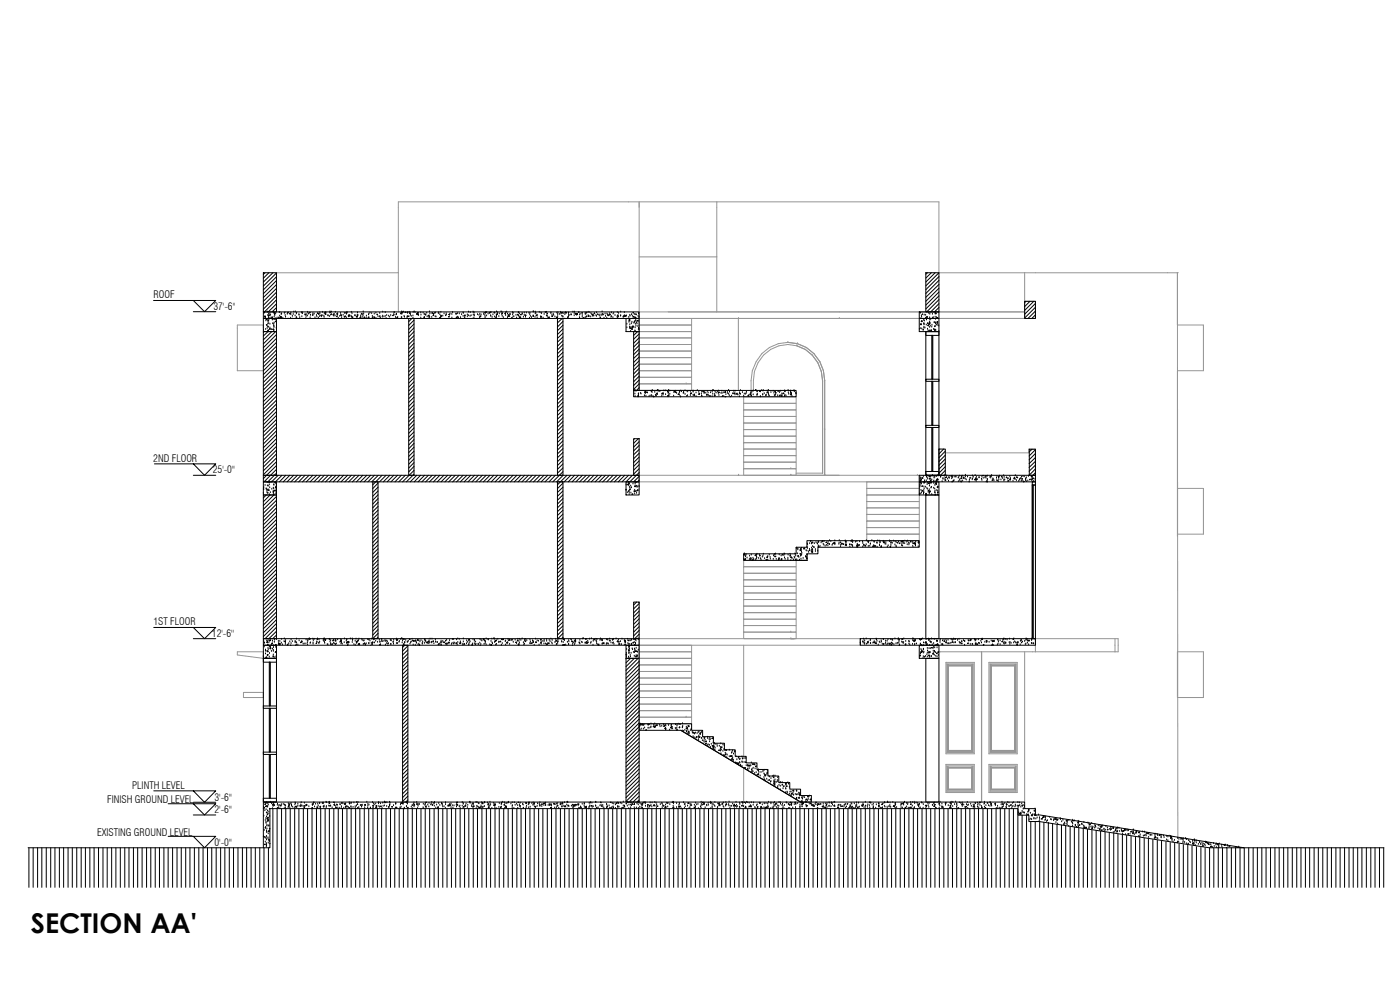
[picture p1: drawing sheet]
<svg xmlns="http://www.w3.org/2000/svg" width="420mm" height="297mm" viewBox="0 0 420 297" stroke-linecap="round" stroke-linejoin="round" font-family="sans-serif">
<defs><g id="words">
<text font-size="8.2" x="9.2" y="280">SECTION AA'</text>
<g font-size="3.1">
<text x="46.1" y="89.5">ROOF</text>
<text x="64.1" y="92.9">37'-6&quot;</text>
<text x="46" y="138.5">2ND FLOOR</text>
<text x="63.9" y="142">25'-0&quot;</text>
<text x="46.1" y="187.6">1ST FLOOR</text>
<text x="63.6" y="191.1">12'-6''</text>
<text x="39.7" y="236.7">PLINTH LEVEL</text>
<text x="32.2" y="241">FINISH GROUND LEVEL</text>
<text x="64.4" y="240.3">3'-6&quot;</text>
<text x="64.4" y="243.9">2'-6&quot;</text>
<text x="29.1" y="250.9">EXISTING GROUND LEVEL</text>
<text x="64.4" y="253.9">0'-0&quot;</text>
</g>
</g></defs>
<!-- layer: 0 -->
<g fill="none" stroke="#939598" stroke-width=".3">
<path d="M191.8 77.1h23.3M191.8 60.6v33M215.1 60.6v33M79 98.5v-1h-7.8v13.7h7.8M83 81.8h36.6M191.8 99.5h15.8v1.9h-15.8zM191.8 97.5h15.8v2h-15.8zM191.8 95.6h15.8v1.9h-15.8zM191.8 93.6h115.7v2h-115.7zM200.5 93.6h107M221.6 95.6v21.5M221.7 95.6h.1"/>
<path d="M251.9 95.6h.1M307.5 90.4h3.2v5.2h-110.2M307.5 81.8v13.8M353.4 81.8l.1 169.4M353.4 97.5h7.8v13.7h-7.8M353.6 81.8h-71.8v-21.2h-162.3v33M191.8 115.2h15.8v1.9h-15.8zM191.8 113.2h15.8v2h-15.8zM191.8 111.2h15.8v2h-15.8zM191.8 109.3h15.8v1.9h-15.8zM191.8 107.3h15.8v2h-15.8zM191.8 105.3h15.8v2h-15.8z"/>
<path d="M191.8 103.4h15.8v1.9h-15.8zM191.8 101.4h15.8v2h-15.8zM205.9 115.2h.1M223.2 119h15.7v2h-15.7zM236.5 102.7h.1M236.5 102.7l2.8 .4M236.5 102.7a11.3 11.3 0 0 0-11.1 11.5v2.9h.7v-2.8a10.5 10.5 0 0 1 13-10.6M239.1 103.7h.1M239.1 103.7l2.6 1.1 2.1 1.7M239.3 103.1h.1M239.3 103.1a11.4 11.4 0 0 1 8.2 11.1M243.8 106.5l1.6 2.3 1.1 2.6"/>
<path d="M243.8 106.5l1.7 2.3 1 2.6M246.5 111.4l.4 2.9M246.9 114.3h.1M246.9 114.3v27.7M247.5 114.2h.1M247.5 114.2v28.4M223.2 138.7h15.7v1.9h-15.7zM223.2 136.7h15.7v2h-15.7zM223.2 134.7h15.7v2h-15.7zM223.2 132.8h15.7v1.9h-15.7zM223.2 130.9h15.7v1.9h-15.7zM223.2 128.9h15.7v2h-15.7z"/>
<path d="M223.2 126.9h15.7v2h-15.7zM223.2 125h15.7v1.9h-15.7zM223.2 123h15.7v2h-15.7zM223.2 121h15.7v2h-15.7zM246.9 128.9h.1M247.5 128.9h.1M283.7 135.9h25.1v-1.2h1.9v7.9M82.3 142.6h.1M191.8 142.6h84.1v2h-84.1zM221.6 142.6h.1M221.7 142.6h.1M223.2 140.6h15.7v2h-15.7z"/>
<path d="M237.3 142.6h.1M237.3 140.6h.1M237.3 142.6h14.6M238.9 142h8M246.9 142h.1M247.5 142.6h.1M260.1 158.3h15.8v2h-15.8zM260.1 156.3h15.8v2h-15.8zM260.1 154.4h15.8v1.9h-15.8zM260.1 152.4h15.8v2h-15.8zM260.1 150.5h15.8v1.9h-15.8zM260.1 148.5h15.8v2h-15.8z"/>
<path d="M260.1 146.5h15.8v2h-15.8zM260.1 144.6h15.8v1.9h-15.8zM275.3 142.6h.1M353.4 146.5h7.8v13.8h-7.8M223.2 179.9h15.7v1.9h-15.7zM223.2 177.9h15.7v2h-15.7zM223.2 175.9h15.7v2h-15.7zM223.2 174h15.7v1.9h-15.7zM223.2 172h15.7v2h-15.7zM223.2 170h15.7v2h-15.7zM223.2 168.1h15.7v1.9h-15.7zM237.3 168.1h1.1"/>
<path d="M260.1 160.3h15.8v1.9h-15.8zM274.2 164.2h.1M71.2 195.6h7.8v1.9l-7.8-1zM82.3 197.5h.1M191.8 199.5h15.8v2h-15.8zM191.8 197.5h15.8v2h-15.8zM191.8 195.6h15.8v1.9h-15.8zM191.8 193.6h15.8v2h-15.8zM191.8 191.6h66.4v2h-66.4zM223.2 189.7h15.7v1.9h-15.7zM223.2 187.7h15.7v2h-15.7zM223.2 185.8h15.7v1.9h-15.7z"/>
<path d="M223.2 183.8h15.7v2h-15.7zM223.2 181.8h15.7v2h-15.7zM223.2 193.6v33.3M237.3 191.6h.1M237.3 189.7h.1M237.3 191.6h1.3M281.8 193.6h.1M281.9 195.6h53.7v-4h-24.9v4M283.9 198.7h8.5v27.5h-8.5zM284.1 199.2h8v26.6h-8zM284.5 199.6h.1M284.5 199.6h7.3"/>
<path d="M284.5 199.6v25.7M284.5 199.6v.1M284.5 199.7h.1M284.5 199.7h7.2M284.5 199.7v25.5M284.5 199.7l.1 .1M284.6 199.8h7M284.6 199.8v25.4M291.6 199.8v25.4M291.7 199.7h.1M291.7 199.7v25.5M291.7 199.7l-.1 .1"/>
<path d="M291.8 199.6h.1M291.8 199.6v25.7M291.8 199.6l-.1 .1M294.6 195.6v45.1v-45.1M296.8 198.7h8.5v27.5h-8.5zM297.1 199.2h7.9v26.6h-7.9zM297.3 199.6h.1M297.3 199.6v25.7M297.3 199.6h7.4M297.4 199.6l-.1 25.7M297.4 199.7h7.2M297.5 199.7v25.5"/>
<path d="M297.5 199.8h7M304.5 199.8v25.4M304.6 199.7h.1M304.6 199.7l-.1 .1M304.7 199.6h.1M304.7 199.6v25.7l-.2-.1M304.7 199.6v25.7M304.7 199.6l-.1 .1M307.5 195.6v45.1M334.6 191.6v4M353.4 195.6h7.8v13.7h-7.8M73.1 207.8h5.9v1.5h-5.9z"/>
<path d="M191.8 215.2h15.8v2h-15.8zM191.8 213.2h15.8v2h-15.8zM191.8 211.3h15.8v1.9h-15.8zM191.8 209.3h15.8v2h-15.8zM191.8 207.3h15.8v2h-15.8zM191.8 205.3h15.8v2h-15.8zM191.8 203.4h15.8v1.9h-15.8zM191.8 201.5h15.8v1.9h-15.8zM205.9 215.2h.1M223.2 230.4v10.3M283.9 229.3h8.5v8.5h-8.5zM284.1 229.8h8v7.6h-8z"/>
<path d="M284.5 225.3h.1M284.5 230.2h.1M284.5 237h.1M284.5 230.2h7.3M284.5 230.3h7.3M284.5 236.9h7.3M284.5 225.3h7.3M284.5 230.2v6.8M284.5 225.2h.1M284.5 236.8h.1M284.5 236.8h7.2M284.5 225.2h7.2"/>
<path d="M284.6 230.4h7M284.6 236.8h7M284.6 225.2h7M284.6 230.4l-.1 6.4M284.6 230.4v6.4M284.6 225.2l-.1 .1M284.6 236.8l-.1 .1M291.6 230.4l.1 6.4M291.6 230.4v6.4M291.6 225.2l.2 .1M291.6 236.8l.2 .1M291.7 225.2h.1"/>
<path d="M291.7 236.8h.1M291.8 225.3h.1M291.8 230.2h.1M291.8 237h.1M291.8 230.2v6.8M296.8 229.3h8.5v8.5h-8.5zM297.1 229.8h7.9v7.6h-7.9zM297.3 230.2h.1M297.3 237h.1M297.3 225.3h.1M297.3 230.2h7.4M297.3 230.2l.2 6.6"/>
<path d="M297.3 230.2v6.8M297.3 237h7.4M297.3 225.3h7.4M297.4 230.3h.1M297.4 230.3h7.3l-.2 .1M297.4 236.8h7.2M297.4 230.3l-.1 6.7M297.4 225.2h7.2M297.5 230.4h7M297.5 236.8h7M297.5 225.2h7M304.5 230.4v6.4"/>
<path d="M304.6 236.8h.1M304.6 225.2h.1M304.7 230.2v6.8l-.2-.2M304.7 230.2h.1M304.7 237h.1M304.7 225.3h.1M304.7 230.2v6.8"/>
</g>
<!-- layer: hatch -->
<g fill="none" stroke="#000" stroke-width=".3">
<path d="M79.1 99.1h.1M79.2 93.6h.1M79.2 94h.1M79.3 93.8h.1M79.4 94.9h.3l-.1 .1zM79.4 94.9l.1 .2-.2-.1zM79.7 95.3h.1M79.7 98.9h.1M79.8 96.3h.1M79.9 95.6h-.1M79.9 97.5l.2-.1v.2zM80 95.9h.1"/>
<path d="M80.1 95.6v.1h-.4M80.2 98.5h.1M80.2 98h.1M80.3 93.6h.1M80.4 97.2h.1M80.4 96.1h.1M80.4 94.7h.1M80.4 99.3h.1M80.4 99.1l.1 .3h-.3M80.5 99.1l-.3 .3M80.6 98.2h.1M80.6 99.2h.1"/>
<path d="M80.6 95.4h.1M80.6 95h.1M80.6 96.1v.2h-.2zM80.6 97.1h.1M80.6 94.2h.1M80.7 96h.1M80.8 94.4v.3h-.3M80.8 94.4l-.2 .3M81 97.3h.1M81 98.4h.1M81 95.6h.1M81 98.8h.1"/>
<path d="M81 94.1h.1M81 98.5l.1 .3-.2-.1zM81.2 94.6h.1M81.4 95.4h.1M81.5 98.9h.1M81.7 96h.1M81.8 95.3v-.2l-.2 .2h.2M81.8 97.1h.1M81.8 98.8l.3-.1-.1 .2zM81.9 95.9h.1M82 93.7h.1M82.1 97.3h.1"/>
<path d="M82.1 99.4h.1M82.1 97.7h.1M82.2 98h.1M82.2 99h.1M82.2 98.3h.1M82.2 93.8h.2l-.1 .2zM82.3 96.9h.1M82.3 94h.1M82.3 95.1h.1M82.3 95.8h.1M82.4 94.4h.1M82.5 94.7h.1"/>
<path d="M82.7 96.4l.2-.1zM82.7 95.9h.1M82.7 94.2h.1M82.8 95.6h.1M82.9 98.5h.1M82.9 96.3l-.2 .2zM83.2 95.4h.1M83.6 95.4h.1M83.8 93.8h.1M83.9 94.9h.1M83.9 95.5l.2-.2zM84 93.8h.1"/>
<path d="M84.1 95.2l.3-.1-.1 .2zM84.2 95l.1 .2h-.3M84.3 94.9l-.2 .3M84.4 94.3h.1M84.4 95.3h.1M84.5 94.2h.1M84.9 95.5h.1M85.3 94h.1M85.5 93.8h.1M85.6 94.7h.1M85.7 95.2h.1M86.2 94.3h.1"/>
<path d="M86.3 94h.1M86.5 95.5v.1M86.5 93.9h.1M86.9 94.1l.2-.1-.1 .2zM87.2 95.5h.1M87.3 94.4h.1M87.3 93.9h.1M87.7 94.9h.1M87.7 95.5h.1M88 94.3h.1M88.2 93.6h.1M88.6 94.8h.1"/>
<path d="M88.6 93.6h.1M88.8 95.4h.3l-.1 .2zM88.9 94.2h.1M88.9 95.2h.1M89 94h.1M89.7 94.4h.1M89.8 94.6h.1M90 95.3h.1M90.6 94h.1M90.6 95h.1M90.6 93.6h.1M90.8 94.1h.1"/>
<path d="M91.5 94.5h.1M91.6 94.4l.2-.1zM91.8 95.6h.1M91.9 94.3h.1M91.9 95h.1M92.2 94.8h.1M92.3 93.7h.1M92.5 94.2h.1M92.7 94.2h.1M93 93.6l.1 .2h-.2zM93.1 95.4h.1M93.2 94.6h.1"/>
<path d="M93.8 94.7h.1M93.9 94.1h.1M94 94.6h.1M94.3 94.2h.1M94.5 95.4h.1M95 94.7h.1M95.1 95.1h.1M95.4 93.8v.3l-.2-.1zM95.5 95.4h.1M95.6 94.3h.1M95.7 94.3h.1M95.9 95h.1"/>
<path d="M96 93.8h.1M96 94.3h.1M96.3 94.7l.2-.2zM96.4 95h.1M96.7 94.7h.1M96.8 93.7h.1M97.2 94.9h.1M97.3 95.2h.1M97.3 94.1h.1M97.6 94h.1M97.6 94.2l.1-.1 .1 .2zM97.6 93.6h.1"/>
<path d="M97.8 94.3h.1M97.8 93.6h-.3M98.5 94.8h.1M98.9 95h.1M99 93.9h.1M99 93.6h.1M99 93.6h.2M99.2 94.5h.1M99.5 94.4h.1M99.5 93.6h.1M100.1 94.5h.1M100.1 94.3v.2h-.2z"/>
<path d="M100.2 94.9h.1M100.3 94.3h.1M100.6 94.8h.1M100.6 93.7h.1M101 94.9l.2-.1-.1 .2zM101.1 94.2l.2-.3v.3h-.3M101.3 94.5h.1M101.3 94.3h.1M101.5 95.5h.1M102 94.9h.1M102.2 94h.1M102.3 94.5h.1"/>
<path d="M102.4 94.5l.1 .2h-.2zM102.5 95.3h.1M103 94.6h.1M103.3 95.2h.1M103.4 94h.1M103.4 95.2h.1M103.7 95h.1M103.7 93.8h.2v.2zM103.9 95.4h.1M104 94.3h.1M104.1 93.7h.1M104.2 93.9h.1"/>
<path d="M104.6 95h.1M104.8 94.7h.1M104.8 94.7v.2h-.2zM104.8 94.5v.3l-.3-.1M104.8 94.5l-.2 .2M105.3 94.9h.1M105.5 93.7h.1M105.5 95.1h.1M105.6 95.2h.1M105.6 94.1h.1M105.7 95.2l.2-.1-.1 .2zM106.5 94.7h.1"/>
<path d="M106.6 94.7h.1M106.9 95l.2-.1v.2zM107.2 95.2h.1M107.2 94.5h.1M107.3 93.8h.1M107.3 94.9h.1M107.4 94.7h.1M108.2 94.8h.1M108.2 95l.1 .3h-.3M108.3 95l-.2 .2M108.4 94.1l.2-.1v.2zM108.7 94.5h.1"/>
<path d="M108.9 95.2h.1M108.9 94.7h.1M109 93.6h.1M109.1 94.2h.1M109.3 95.3l.2-.2zM109.9 95.5h.1M110 94.9h.1M110.4 95.4h.2l-.1 .2zM110.6 94.5h.1M110.7 95.3h.1M110.7 94.2h.1M110.7 95.4h.1"/>
<path d="M111 93.9h.1M111.5 94.1h.1M111.6 95.5l.2-.2zM111.7 94.9h.1M111.7 95.6h.1M111.9 95.2h.1M112.2 95.4h.1M112.3 94.2h.1M112.4 95.4h.1M112.8 94h.1M112.8 95.5h.1M113.1 94.3h.2v.2z"/>
<path d="M113.5 95h.1M114 94h.1M114 95.1h.1M114 95h.1M114.2 95.5h.1M114.2 95.5v.1M114.7 95.2h.1M114.9 93.6h.1M114.9 94.9h.1M115.2 95.1h.1M115.6 93.8h.1M115.6 94.9h.1"/>
<path d="M115.9 95.6h.1M116.1 94.7h.1M116.6 94.9h.1M116.9 95.2h.1M117.3 94.7h.1M117.8 94.7l.2-.2zM118.2 94.4h.1M118.3 93.6h.1M118.5 94.5h.1M118.7 95.2h.1M118.9 95.5h.1M119 94.4h.1"/>
<path d="M119 94.3h.1M119.3 95.4h.1M119.4 95.2h.1M120.2 94.2h.1M120.4 95.3h.1M120.4 94.2h.1M120.6 93.6h.1M120.6 95.3h.1M120.6 93.6h.2M120.6 94.2h.1M120.7 93.6l.1 .2h-.2zM121.1 93.6h.1"/>
<path d="M121.3 94.9h.1M121.4 95.2h.1M121.6 93.6l.2 .2v-.2M122.2 95.4h.1M122.2 95h.1M122.3 95h.1M122.3 93.9h.1M122.3 94h.1M122.3 93.8h.1M122.5 94.9l.2-.1zM122.8 93.7h.1M123 93.8h.1"/>
<path d="M123 93.8l.1 .3-.2-.1zM123.2 94.6h.1M123.4 94.9h.1M123.9 94.8h.1M123.9 95.5h.1M124 93.7h.1M124.3 93.6h.1M124.6 93.8h.1M125 94.2l.3-.2v.3l.1-.2 .1 .2h-.5M125.1 94.3h.1M125.3 93.8h.2v.2zM125.5 94.6h.1"/>
<path d="M125.6 94.6h.1M126.3 93.8h.1M126.3 95.4h.1M126.3 94.5h.1M127 93.9h.1M127.2 95.2l.2-.2v.3zM127.3 94.3h.1M127.3 95.4h.1M127.6 94.3h.1M127.7 94.3l.1 .2h-.2zM128.1 94h.1M128.2 95h.1"/>
<path d="M128.8 95.4h.1M128.8 94.5v.4l-.3-.1zM128.9 93.6h.1M128.9 95.2h.1M129 94.2h.1M129.6 95.2h.1M129.6 94.1h.1M129.8 94h.1M130 94.1l.2-.1v.2zM130.1 94.7h.1M130.1 94.5l.1 .2h-.2zM130.5 94h.1"/>
<path d="M130.6 95h.1M130.7 93.9h.1M130.9 95.1h.1M131.6 94.1h.1M131.7 93.8h.1M131.9 95.4h.2v.2zM132 94.4h.1M132.2 95l-.2 .3M132.2 95.1v.3h-.2M132.3 93.7h.1M132.3 94.8h.1M132.4 94.7l.1 .2h-.3z"/>
<path d="M132.9 94.9h.1M133.3 94.2h.1M133.7 94.7h.1M133.9 94.1h.1M134 94.5h.1M134.6 95l.2-.1v.2zM134.7 94.3h.2v.2zM134.9 94.5h.1M135 94.2h.1M135.6 94.3h.1M135.6 95.4h.1M135.8 93.8h.1"/>
<path d="M136.8 94.3h.1M136.9 95.5h.1M136.9 95.3l.2-.2zM137 94.3h.1M137.3 95.2h.1M137.3 94.1h.1M137.6 95.4h.1M137.8 94.2h.1M138.2 95.3h.1M138.5 94.4h.1M139 93.8h.1M139 94.9h.1"/>
<path d="M139 94h.1M139.3 95.5l.2-.2zM139.4 94.6l.2-.1v.2zM139.5 95h.1M140.3 95h.1M140.3 94.5h.1M140.6 93.6h.1M140.6 94.7h.1M141.1 94.9h.1M141.1 93.8h.1M141.4 94.7h.1M141.8 95.5v.1"/>
<path d="M142 93.6h.1M142 94.5h.1M142.1 93.6h.2M142.2 95.4h.1M142.3 94.5h.1M142.3 94.8h.1M143.3 94.4h.1M143.7 94.6h.1M143.9 95.4h.1M144 94.3h.1M144.1 94.9l.2-.1zM144.1 95.1h.1"/>
<path d="M144.4 94.5h.1M145.2 94.4h.1M145.2 94.1h.1M145.5 94.7h.1M145.6 95.1h.1M145.6 95.5h.1M145.6 94h.1M145.7 93.6l-.2 .2h.3v-.2M146 93.6h.1M146 94.8h.1M146.5 94.2h.1M146.8 93.8h.2v.2z"/>
<path d="M147.1 93.8h.1M147.2 94.7h.1M147.3 94.9h.1M147.4 93.8h.1M147.7 95.2h.1M147.9 94.5h.1M148.4 93.6v.2h-.1zM148.4 95.1h.1M148.5 94h.1M148.9 95.2l.1-.2-.2 .2h.1M148.9 94.7h.1M149 93.6h.1"/>
<path d="M149 94.9h.1M149.3 94v.3h-.3zM149.3 93.8h.1M149.7 95h.1M149.8 94.2h.1M150.3 93.6h.1M150.6 94.5h.1M150.6 93.6h.1M150.7 94.9h.1M150.7 93.8l.1 .3-.2-.1zM151 95.3h.1M151.5 94.1l.2-.1v.2z"/>
<path d="M151.7 94.7h.1M151.7 93.8h.1M152.1 93.6h.1M152.3 94.2h.1M152.3 95.3h.1M152.5 95h.1M152.5 94.9l.3-.3v.3zM152.6 94.6h.1M153 95h.1M153.1 94.1v.2h-.1zM153.5 95.4l.2-.1-.1 .3zM153.8 94.4h.1"/>
<path d="M153.8 93.8h.1M154 95h.1M154 94h.1M154.2 95h.1M154.9 94.6h.1M155 95.4h.1M155.4 94.3l.1 .2h-.2zM155.6 93.8h.1M155.6 94.9h.1M155.7 93.8h.1M155.9 94.2h.1M155.9 95.4h.1"/>
<path d="M156 95.1h.1M156 95.4l.3-.3v.3h-.3M156.2 94.3h.2v.2zM156.7 94h.1M156.8 94.3h.1M157.1 95.2h.1M157.3 94.6h.1M157.3 93.9h.1M157.6 94.7l.2-.2v.2zM157.7 95.2h.1M158 93.9h.1M158.7 94h.1"/>
<path d="M158.9 95.5h.1M159 94.4h.1M159 94h.1M159.2 94.9h.1M159.5 95.3h.1M160 93.6h.1M160 94.8h.1M160.1 93.6h.1M160.1 94.7v.2h-.2zM160.6 95.2h.1M160.6 94.2h.1M160.6 93.6h.1"/>
<path d="M160.8 94h.1M160.9 94.6l.2-.1v.2zM161.2 94.6h.1M161.2 95.4h.1M161.8 93.7h.1M162.3 95h.1M162.3 95.1l.2-.2zM162.3 93.9h.1M162.3 95.3h.1M162.5 94.1h.1M163 95.4h.1M163.3 94.3h.1"/>
<path d="M163.6 93.8h.1M163.7 93.6h.1M164 93.7h.1M164 94.8h.1M164.1 94.2h.1M164.3 94.9h.1M164.3 94.2h.1M164.4 95.4h.1M164.6 95.3l.2-.2zM164.7 95.5h.1M165.3 94.1h.1M165.3 93.8h.1"/>
<path d="M165.6 94.9l.2-.1v.2zM165.7 94.6h.1M166 94.3h.1M166.2 94.6h.1M166.5 95.1h.1M167 95.4h.1M167 95.5l.2-.2zM167.1 93.9h.1M167.3 94.3h.1M167.3 95.4h.1M167.4 95h.1M167.4 93.8h.1"/>
<path d="M167.8 94.3h.1M168.1 94.3h.1M168.2 93.7h.1M168.3 93.8l.3-.1-.1 .3zM168.6 94.9h.1M168.8 94h.1M168.9 95h.1M169 95.2h.1M169 94.1h.1M169.5 94.4h.1M169.5 95.5v.1M169.5 93.8l.3-.2v.3z"/>
<path d="M170 94h.1M170.3 95.2l.2-.2zM170.6 95h.1M170.6 94h.1M170.7 93.9h.1M170.7 94.5h.1M170.8 94.7h.1M171.3 94.5h.1M171.5 94.5h.1M171.9 93.6h.1M172.3 94.7h.1M172.3 94.1h.1"/>
<path d="M172.4 93.6h.1M172.7 94.3h.1M173 94.5h.1M173 94.3l.3-.2v.3h-.3M173 94.1l.3-.1-.1 .2zM173.7 93.6h.1M173.9 95.3h.1M174 94.5h.1M174 95.5h.1M174.1 94.2h.1M174.6 94h.1M174.7 95.2h.1"/>
<path d="M174.7 94.7h.1M174.8 94h.1M175 95.4l.2-.1zM175.6 94.3h.1M175.6 95.4h.1M175.6 93.9h.1M175.8 94.3h.1M175.9 95.2h.1M176 95h.1M176.1 93.6v.2h-.2zM176.5 94.7h.1M176.5 93.7h.1"/>
<path d="M176.7 94.7l.1 .3-.4-.1M176.8 94.6l-.3 .3M176.8 93.8h.1M177.3 95.1h.1M177.3 94h.1M177.6 94.3h.1M177.7 94.3h.3l-.1 .2zM177.8 94.9h.1M178 94.8h.1M178.2 94.8h.1M178.4 93.8l.1 .3-.2-.1zM178.9 94.7h.1"/>
<path d="M179 94.9h.1M179 93.8h.1M179.3 94.4h.1M179.7 94.5h.1M180 94.9h.1M180 95.4l.2-.2 .1 .3h-.4M180.1 94.5h.1M180.6 94.7h.1M180.7 93.6h.1M180.8 94.1v.2h-.2zM181.1 94.5h.1M181.3 95.5h.1"/>
<path d="M181.6 94.2h.1M181.7 94.9h.1M182.1 95.4h.1M182.2 94.2h.1M182.4 94.5h.1M182.4 94.6l.3-.1-.1 .2zM182.8 94.5h.1M182.9 94.5l.2-.2 .1 .2zM183 94.1h.1M183.4 95.2h.1M183.5 95h.1M183.5 93.8h.1"/>
<path d="M183.9 95.3h.1M184 94.2h.1M184.2 94h.1M184.6 94.7h.1M185.2 95.1h.1M185.2 93.6h.2M185.3 95.5h.1M185.3 94.7l.2-.2zM185.4 95h.1M185.6 95.1h.1M185.7 94h.1M186.2 94.9h.1"/>
<path d="M186.3 93.6h.1M186.3 94.7h.1M187 95.2h.1M187.1 94.9l.3-.1-.1 .2zM187.2 95.2h.1M187.3 94.9h.1M187.4 93.8h.1M187.5 94.7h.1M187.6 94.9l.2-.2v.2zM188 94.8h.1M188.1 97.3h.1M188.1 98.3h.1"/>
<path d="M188.7 95.2h.1M188.8 96.7h.1M188.8 96.1l.2-.2zM188.8 95.9h.1M189 98.5h.1M189 98.2h.1M189 96.4h.1M189 97.5h.1M189 95.9h.1M189 94.6h.1M189.1 94.9h.1M189.2 98.5l.2-.2v.3z"/>
<path d="M189.3 99.4h.1M189.3 98.3h.1M189.5 97.1h.1M189.5 94.4h.1M189.5 98.7h.3l-.1 .2zM189.7 96.7h.1M189.8 94.9h.1M189.8 98.5h.1M189.9 93.8l.2-.1zM189.9 97.8l.1 .4-.3-.1M190 97.8l-.3 .2M190 95.1l.2-.2z"/>
<path d="M190.2 98.2h.1M190.2 97h.1M190.4 94.3h.1M190.4 96.4l.1-.1v.2zM190.5 96.8h.1M190.5 95.3h.1M190.5 99.3h.1M190.6 98.3h.1M190.6 99.4h.1M190.6 95.5h.1M190.7 97.3h.1M190.7 94.4h.1"/>
<path d="M190.7 96.2h.1M190.7 95.6h.1M190.7 95.4h.1M190.9 97.8h.1M191 94.5h.1M191.1 95.7h.1M191.1 96.9h.1M191.1 96.3l.2-.2zM191.2 97.2h.1M191.4 98h.1M191.5 94.9h.1M191.6 96.4h.1"/>
<path d="M191.6 98.7l.1-.1v.2zM191.6 98.5h.1M191.6 94.2h.1M191.7 95.2h.1M275.9 98.7h.1M276 93.8l.3-.1-.1 .2zM276.1 95.4l.1 .2M276.2 95.4l-.1 .2M276.3 97.5h.1M276.3 98.6h.1M276.4 97.4h.1M276.5 96.4l.2-.1z"/>
<path d="M276.5 97.5h.1M276.5 94.7h.1M276.6 95.2h.1M276.6 98.7h.1M276.6 96.3l.1 .2h-.2zM276.8 94.4h.1M277.1 98.8l.1 .2h-.2zM277.2 96.1h.1M277.2 97.3h.1M277.3 98.5h.1M277.3 97.1h.1M277.3 98.2h.1"/>
<path d="M277.3 97.4h.1M277.3 94.5h.1M277.4 96.3h.1M277.6 98.4h.1M277.8 94.6h.1M277.9 95.3v.2h-.2zM278 97.5h.1M278 95.1l.2-.1v.2zM278 96h.1M278.3 95.2h.1M278.4 98.8h.1M278.4 97.1h.1"/>
<path d="M278.4 97.6h.3l-.1 .2zM278.6 99.3h.1M278.6 97.3h.3M278.7 94h.1M278.8 99.4h.1M278.9 97v.3M278.9 97l-.2 .2M279 98.2h.1M279 99.3h.1M279 95.4h.1M279 96.5l.1 .3-.2-.1zM279.1 96.1h.1"/>
<path d="M279.1 97.1h.1M279.1 94.3h.1M279.2 97.8h.1M279.3 95.8h.1M279.4 99l.1 .2h-.2zM279.6 99.3h.1M279.6 98.2h.1M279.7 97.6h.1M279.8 94.3h.1M279.8 95.5h.1M280.1 95.3h.1M280.1 98.9h.1"/>
<path d="M280.2 95.5v.1M280.3 96.8h.1M280.5 98h.1M280.5 99h.1M280.5 96.8h.1M280.5 99.1l.1-.2-.2 .1 .2 .1M280.6 99h.1M280.6 95.2h.1M280.6 94.2h.1M280.6 93.7h.1M280.7 96.9h.1M280.7 98h.1"/>
<path d="M280.7 94h.3l-.1 .2zM280.7 94.1h.1M280.7 93.6h.1M280.8 95.8h.1M280.8 97.2h.1M280.8 99.2h.1M281 95.3h.1M281.1 97.5h.1M281.2 96.6l.2-.1-.1 .3zM281.3 95.6h.1M281.3 96.8h.1M281.3 96.8l.1 .2h-.2z"/>
<path d="M281.4 95.6h.1M281.5 97.6h.1M281.7 97.8h.1M281.8 99.2v.2M190.2 117.1h.1M190.3 117.1h.1M190.4 117.3h.1M190.5 118.2h.1M190.6 117.1h.1M190.6 119h.1M190.9 117.4h.1M191.4 118.8l.2-.1v.2z"/>
<path d="M191.4 119h.2M191.6 118.3h.1M191.6 118.7h.1M191.6 118.2h.1M192.2 118h.1M192.4 118.2h.1M193.4 118.7h.1M193.5 117.8h.1M193.7 118.1h.1M193.7 117.4l.1 .3h-.3M193.8 117.3l-.3 .3M193.8 118.9h.1"/>
<path d="M193.9 117.8h.1M194.1 117.7h.3l-.1 .1zM194.8 119h.1M195.1 118.8h.1M195.4 117.5h.1M195.6 117.5h.1M195.6 118.7h.1M195.7 117.8h.1M195.7 119h.1M195.7 117.1h.1M196.1 119h.1M196.1 119h.2"/>
<path d="M196.5 117.7h.1M196.7 118.6h.1M196.9 118.8h.1M196.9 118.9h.1M197.2 117.3h.1M197.2 118.4h.1M197.2 117.9l.1 .3h-.3M197.3 117.9l-.3 .3M197.3 117.1h.1M197.5 117.2h.1M197.8 117.5h.1M198 117.3h.2z"/>
<path d="M198.6 118.9h.1M198.6 118.3h.1M198.8 118l.3-.1zM198.9 118.2h.1M199 118.5h.1M199.2 117.3h.1M199.7 118.4h.1M199.8 117.3h.1M200.4 119h.1M200.4 117.3l.1 .2h-.2zM200.5 119h.1M200.5 118h.1"/>
<path d="M200.6 118h.1M200.6 117.1h.1M200.8 118.4l-.3 .3 .3 .1-.1-.3M201 118.3h.1M201 117.3h.1M202.2 118.9h.1M202.2 117.8h.1M202.4 117.7h.1M202.7 117.4h.1M202.8 117.5l.1 .2h-.2zM203.1 118h.1M203.5 118.3l.3-.1z"/>
<path d="M203.9 118.6h.1M203.9 117.9h.1M203.9 117.5h.1M204.1 119h.1M204.3 119h.1M204.3 117.3h.1M204.5 117.5h.1M205.1 117.7h.1M205.1 117.7l.1 .2h-.2zM205.6 117.3h.1M205.6 118.3h.1M206.1 118.9h.1"/>
<path d="M206.2 117.6h.1M206.2 117.2l.3-.1-.1 .2zM206.4 118.7h.1M207.2 117.5h.1M207.2 118.7h.1M207.2 118.2h.1M207.5 117.9l.1 .2h-.2zM208 117.3h.1M208 117.7h.1M208 118.6h.1M208.2 118.5l.2-.1v.3zM208.4 118.5h.1"/>
<path d="M208.9 117.9h.1M208.9 119h.1M209.3 117.2h.1M209.7 118.3l.1-.2 .1 .2zM209.7 117.7h.1M209.9 118.3h.1M210.5 118.2h.1M210.5 118.8h.1M210.6 117.7h.1M210.7 119h.1M210.9 117.5l.3-.1-.1 .2zM211.3 118.1h.1"/>
<path d="M211.4 117.8h.1M211.8 118h.1M212 118.5l.2-.2v.2zM212.2 118.5h.1M212.3 117.5h.1M212.5 117.9h.1M212.6 118.7h.1M212.9 118.8l.2-.1v.2zM213.2 117.8h.1M213.7 119h.1M213.7 117.7h.1M213.9 117.2h.1"/>
<path d="M213.9 118.3h.1M214 117.1h.2M214 117.1h.1M214.4 118.7l.1-.2zM214.5 118.3h.1M214.5 118.9h.1M214.6 117.7h.1M214.9 117.9h.1M215.4 117.6h.1M215.6 118.1h.1M215.6 117.3h.1M215.6 117.7h.3l-.1 .1z"/>
<path d="M215.8 118.7h.1M216.4 118h.1M216.6 117.4h.1M216.7 118h.1M216.7 118.9l.2-.2zM217.2 117.8h.1M217.2 119h.1M217.7 119h.1M217.7 117.4l-.2 .3M217.7 117.5l.1 .3-.3-.1M217.8 118.4h.1M218.3 117.7h.1"/>
<path d="M218.4 118.1h.1M218.7 117.1h.1M218.7 118.3h.1M218.9 118.7h.1M218.9 117.7h.1M219.1 119h.1M219.6 118.9h.1M219.9 118.2h.1M220.2 118.2h.1M220.2 117.4h.1M220.3 118l.3-.1-.1 .2zM220.6 117.4h.1"/>
<path d="M220.6 118.5h.1M221 118.2l.2-.2 .1 .3zM221.5 118.5h.1M221.9 119h.1M221.9 118.2h.1M222 117.8h.1M222.2 117.2h.1M222.2 118.3h.1M222.8 117.8h.1M223.2 118.9h.1M223.4 118.2h.1M223.7 118.3h.1"/>
<path d="M223.9 118h.1M224 117.6h.1M224.7 118.5l-.2 .2M224.7 118.5v.4l-.2-.1M225 118.3l.3-.1zM225.2 118.6h.1M225.3 117.8h.1M225.4 118.3h.1M225.5 118.9h.1M225.6 117.8h.1M225.7 117.3h.1zM226 118.5h.1"/>
<path d="M226.1 117.3h.1M226.7 117.1h.1M226.9 117.2h.1M227.2 118.7h.1M227.2 118.5h.1M227.2 117.5h.1M227.2 117.6h.1M227.3 118.3h.1M227.8 117.2l.2-.1-.1 .2zM228.1 117.3l.1 .2h-.2zM228.2 119h.1M228.5 117.2h.1"/>
<path d="M228.9 118.4h.1M228.9 118.5h.1M229 117.3h.1M229.1 117.2h.1M229.3 118.1h.1M229.7 118.5l.3-.1zM230.2 118h.1M230.2 117.3h.1M230.5 117.5v.2h-.1zM230.6 117.1h.1M230.6 118.2h.1M230.7 118.6h.1"/>
<path d="M230.9 118.9h.1M231.4 117.8h.1M232 117.4h.1M232.3 118h.1M232.4 118.7h.1M232.5 117.5l.2-.1-.1 .2zM232.6 118.8h.1M232.8 118.5h.1M232.8 117.7l.1 .2h-.2zM233.4 118.7h.1M233.5 117.5h.1M233.7 117.5h.1"/>
<path d="M233.9 117.8h.1M233.9 118.9h.1M234.2 118.7h.1M234.3 117.4h.1M234.4 118.8l.3-.1-.1 .2zM234.7 118.5h.1M234.7 118.2h.1M235.2 117.9v.2h-.2zM235.4 118.9h.1M235.5 117.3h.1M235.5 117.5h.1M235.6 118.6h.1"/>
<path d="M235.6 117.5h.1M235.9 118.8h.1M236.5 117.1h.1M236.6 117.8h.1M236.7 118.3h.1M237.2 117.7h.2l-.1 .1zM237.2 118.4h.1M237.2 117.6h.1M237.3 117.3h.1M237.3 118.5h.1M237.3 118.3l.2-.2v.2zM237.5 118.2h.1"/>
<path d="M237.7 118.9h.1M238.1 117.1h.1M238.3 117.2h.1M238.5 117.5h.1M238.8 118h.1M238.9 118.2h.1M79 148.1h.1M79 146.5v.3M79.2 146.3h.1M79.5 145.7h.1M79.8 144.6h.1M79.9 146.7h.1"/>
<path d="M79.9 146.8h.1M80.1 147l.1-.1v.2zM80.1 147.8h.1M80.2 144.6h.1M80.2 148h.1M80.2 145.8h.1M80.4 146.9h.1M80.4 148h.1M80.5 145.8h.1M80.6 144.8h.1M80.7 146.9l.1 .2h-.2zM80.8 145.5h.1"/>
<path d="M80.9 148.4h.1M80.9 146.4h.1M80.9 144.6h.2M81.1 147.8h.1M81.6 144.6h.1M81.6 146.8h.1M82 147.7h.1M82 146.5h.1M82 148.1h.1M82 147.4h.1M82 148.3l.2-.1zM82.1 147.8h.1"/>
<path d="M82.1 146.7h.1M82.1 145.5h.1M82.2 145.6h.1M82.6 144.6l.1 .3-.2-.1zM82.6 147.1l.1 .2h-.4M82.6 147l-.3 .2M82.7 146.4h.1M82.8 146.4h.1M82.8 148.1h.1M82.8 145.2h.1M83 146h.1M83 147.2v.1"/>
<path d="M83 145.8l-.2 .1 .2 .1M187.9 147.1h.1M187.9 146.9v.2M187.9 145.5h.1M188.3 147.8h.1M188.3 145.4l.3-.3v.4h-.3M188.5 144.6h.1M188.5 144.6h.2M188.6 147.5h.1M188.7 145.4h.1M188.7 145.7h.1M188.8 147.3h.1"/>
<path d="M188.8 148.4h.1M188.8 147.8h.1M188.9 145.1h.1M188.9 146.2h.1M189.1 146.5h.1M189.1 146.7v.2h-.1zM189.3 145.8h.1M189.3 147.9h.1M189.5 146.4h.1M189.7 148.3l.2-.1-.1 .2zM190 145.2h.1M190.3 147.6h.1"/>
<path d="M190.4 147.6h.1M190.5 147.1h.1M190.5 148.2h.1M190.5 145.9l.2-.1v.2zM190.5 146h.1M190.6 144.9h.1M190.6 144.6h.1M190.6 145.3h.1M190.7 147.5h.1M190.9 144.6h.1M191.1 145.9h.1M191.1 148h.1"/>
<path d="M191.1 147.4h.1M191.2 146.2h.1M191.2 147.1l.2-.2 .1 .2zM191.4 146h.1M191.8 146h.1M275.9 148.2l.2-.1-.2 .2M276.1 146.1h.1M276.1 145.7h.1M276.1 148.2h.1M276.2 144.1l.3-.2zM276.2 143.7h.1M276.3 144.4h.1"/>
<path d="M276.3 143.4h.1M276.3 144.7l.1 .2h-.2l.2-.2M276.4 147.1h.1M276.5 147.9h.1M276.5 145.2h.1M276.5 144.1h.1M276.6 147.3l.2-.2v.3zM276.6 145.8h.2v.2zM276.8 143.3v.2h-.2zM277 143.6h.1M277.1 143h.1M277.2 148.3h.1"/>
<path d="M277.2 147.9h.1M277.2 147.2h.1M277.3 145h.1M277.3 146.1h.1M277.3 147.8h.1M277.3 146.7h.1M277.3 144.6h.3M277.4 144.9h.1M277.5 144.3h.1M277.8 146.2h.1M277.9 148.3h.1M278 144.3h.1"/>
<path d="M278 148v.4l-.3-.1zM278 143.1h.1M278.1 142.6h.1M278.2 146.5h.1M278.2 145.4h.1M278.2 143.4h.1M278.3 146.8h.1M278.4 144.8h.1M278.4 143.7h.1M278.6 147.7h.1M278.6 147.2l.2-.1-.1 .2zM278.7 144.9v.2h-.1z"/>
<path d="M278.8 143.1h.1M278.9 146.9h.1M278.9 148.1h.1M278.9 145.8h.1M278.9 147.9h.1M278.9 143l.3-.1-.1 .2zM279 144.8h.1M279 145.3h.1M279 147.6l.2-.2zM279.1 147.5h.1M279.1 143.5l.1 .2h-.3zM279.2 145h.1"/>
<path d="M279.2 144.5h.1M279.3 144.4h.1M279.4 146.4h.1M279.4 144.4h.1M279.6 146.2h.1M279.6 144.7l-.2 .1 .2-.1M279.6 148.4h.1M279.6 144h.1M279.7 142.9h.1M279.9 142.7h.1M280.2 144.6h.1M280.2 146.5h.1"/>
<path d="M280.3 145.1h.1M280.3 144.3h.1M280.3 143.1h.1M280.3 143.4h.1M280.5 146.7h.1M280.5 147.8h.1M280.5 148.5h.2M280.6 145.7h.1M280.6 147.4h.1M280.6 143.1h.1M280.6 148h.1M280.9 145h.1"/>
<path d="M280.9 144.3l.3-.1-.1 .2zM281 147.2h.1M281 144.4h.1M281 145.1l.1 .2h-.2zM281 144.8l-.2 .3M281 144.9l.1 .3-.3-.1M281.1 143h.1M281.1 144.1h.1M281.3 146.4h.1M281.3 143.8h.1M281.3 143.9l.2-.2zM281.3 148.4h.1"/>
<path d="M281.3 142.7h.1M281.3 146.1l.2-.1v.2zM281.4 147.3h.1M281.5 146.1h.1M281.5 144.1h.1M281.5 147.6v.2h-.2zM281.6 142.8h.1M282.2 143.1h.1M282.3 143.2h.1M282.4 142.9h.1M282.7 144.5h.1M283 143.6h.1"/>
<path d="M283 143.8h.1M283.4 142.9h.1M283.6 143.9h.1M283.6 144.1l.2-.2zM283.6 143.2h.3l-.1 .2zM284.1 143.3h.1M284.1 142.8h.1M284.4 143.7h.1M284.6 144.4h.1M284.7 143.3h.1M284.9 143.5h.1M285.1 142.9h.1"/>
<path d="M285.5 142.9h.3l-.1-.3-.2 .3M285.6 143.6h.1M285.6 144.6h.2M285.8 143.4h.1M286 144.3l.2-.2zM286.3 144.2h.1M286.4 143.1h.1M286.9 143h.1M286.9 143.2h.1M287.6 143.4h.1M287.6 144.5h.1M287.7 143.3h.1"/>
<path d="M288 142.9h.1M288 143.9h.1M288.1 144.3h.1M288.3 143.5l.3-.1-.1 .2zM288.5 143.2h.1M288.5 144.3v.3l-.2-.1zM288.6 143.1h.1M288.8 142.9h.1M288.9 144.3h.1M289 143.4l.3 .1M289.2 143.2l.1 .3M289.3 143.5h.1"/>
<path d="M289.3 143.1l-.3 .3M289.7 143.7h.1M289.7 142.6h.1M289.7 143.1h.1M290 144h.1M290.4 143.1h.1M290.8 144.6h.1M290.9 144.6h.1M290.9 144.1h.1M291.1 143.6h.1M291.3 143.5h.1M291.8 143.9h.1"/>
<path d="M291.8 142.8h.1M291.9 143.7h.1M292.1 143.2h.1M292.7 142.7h.1M292.7 143.7l.1 .3-.3-.1zM292.8 143.6h.1M293 144.4h.1M293 143.8h.1M293 143.2h.1M293 143.7h.3l-.1 .2zM293.8 143.4h.1M293.9 143.3h.1"/>
<path d="M294.6 143.7h.1M294.7 143.1h.1M294.7 144.1h.1M295 142.6h.1M295.1 143.5h.1M295.6 143.4h.1M295.7 143h.1M295.8 142.7h.2v.2zM295.9 143.4h.1M296.2 144.2l-.2 .3 .3 .1M296.2 144.3l.1 .3M296.3 144.6h.1"/>
<path d="M296.3 143.8h.1M296.3 142.9h.1M296.3 143.9h.1M297.1 143.2h.1M297.3 143.4h.1M297.4 142.7l.1 .2h-.2zM297.6 142.7h.1M297.7 144.1l.3-.2zM298 143.7h.1M298 143.9h.1M298.3 144.3h.1M299.1 143.5h.1"/>
<path d="M299.1 144.2h.1M299.2 143h.1M299.4 144.3h.1M299.6 144.5h.1M299.7 143.4h.1M299.8 143.9h.1M299.8 142.9v.2h-.2zM300 142.9h.1M300.4 144h.1M300.5 143l.2-.1v.2zM300.8 143.6h.1M301.2 142.7h.1"/>
<path d="M301.3 144.3h.1M301.3 144h.1M301.3 143.2h.1M301.5 144h.1M302.1 143.1l.1 .2h-.2zM302.4 143.7h.1M302.4 144.3l.3-.1zM302.6 143.6h.1M303 144.1h.1M303.1 143h.1M303.2 143.6h.1M303.3 143.6h.1"/>
<path d="M303.3 144.1h.1M304 144.4h.1M304.3 143.5l.2-.2v.3zM304.3 143.7h.1M304.5 143.4h.1M304.7 143.9h.1M304.7 142.7h.1M305 144.2h.1M305.1 143.3h.1M305.2 143.2h.2v.2zM305.7 144.4h.1M305.9 144.1h.1"/>
<path d="M306 143.8h.1M306.3 143.6h.1M306.5 144.4h.1M306.6 143.2h.1M306.6 143.7l.2-.1v.1zM306.7 144.3h.1M307 143h.1M307.1 144.6h.1M307.1 144.6h.2M307.4 143.1h.1M307.8 144.2h.1M307.8 143.9h.1"/>
<path d="M307.8 143.7h.1M308 143.4h.1M308 144.5h.1M308.5 144.3h.1M308.7 142.9h.1M308.9 142.7h.1M309 143.9l.2-.2zM309.5 143.9h.1M309.7 144.3h.1M309.7 142.7v.3l-.2-.1zM309.7 143.2h.1M309.7 143.4h.1"/>
<path d="M309.8 143.9h.1M309.9 143.5l.2-.1-.1 .2zM310.2 144.4h.1M310.6 143.8h.1M310.7 142.7h.1M223.2 166.2h.2M223.2 167.9h.1M223.2 166.5l.2-.1zM223.4 166.2h.1M223.4 167.9l.2-.2zM223.8 167.9h.1M223.8 167.1h.1"/>
<path d="M223.8 166.7h.1M223.9 166.4h.1M224.2 167.4h.1M224.9 167.9h.1M225 166.9h.1M225.1 167.6h.1M225.2 167.8l.2-.1-.1 .2zM225.4 167.6h.1M225.5 166.5h.1M225.8 168.1l.2-.2v.2zM226 167.5h.1M226.2 167.9h.1"/>
<path d="M226.7 167.9h.1M226.9 166.4l-.3 .3h.3v-.3M227 167.8h.1M227.1 166.6h.1M227.1 167.2h.1M227.1 167.4h.1M227.2 166.3h.1M227.7 167.6h.1M227.9 166.5h.1M227.9 166.7l.2-.1zM228.3 167.6h.1M228.4 168h.1"/>
<path d="M228.8 167.2h.1M229 166.9h.1M229.1 166.3h.1M229.5 167.6h.1M230 168.1l-.2-.1 .3-.1-.1 .2M230.1 167.2l.3-.3v.3h-.3M230.2 168.1h.1M230.3 167.3h.1M230.4 167h.1M230.4 168.1h.1M230.9 166.5h.1M231.1 167.2h.1"/>
<path d="M231.2 167.8h.1M232.1 167.8h.1M232.1 166.7h.1M232.4 167.1h.1M232.5 166.2h.1M232.6 167l.2-.1zM232.8 166.2h.1M233 167.8h.1M233.6 168.1h.1M233.8 167.6h.1M233.8 166.5h.1M233.8 167.4v.4h-.2z"/>
<path d="M234.4 166.8h.1M234.4 168h.1M234.5 167.9h.1M234.7 167.9h.1M234.9 166.3v.2h-.2zM235.2 166.7h.1M235.3 166.2h.1M235.4 167.4h.1M235.5 166.3h.1M235.6 167.8h.1M236.5 167.9h.1M236.5 167.5h.1"/>
<path d="M236.5 166.5h.1M237.1 166.3h.1M237.2 167.1h.1M237.2 166.5l.1 .2h-.2zM237.2 168.1h.1M237.3 167.2l.2-.1v.3zM237.7 167.6h.1M238.2 168h.1M238.4 167.2h.1M238.5 167.4h.1M238.5 166.2h.1M238.7 168h.1"/>
<path d="M238.8 166.9h.1M238.8 166.4h.1M238.9 164.4l.2-.2v.3zM239.1 167.9h.1M239.4 166.2h.1M239.4 166.9l.2-.2v.2zM239.4 165h.1M239.4 164.7h.1M239.8 167.2h.1M239.9 168.1h.1M240.1 166.2l.2-.1v.2zM240.1 165.1h.1"/>
<path d="M240.1 165.1l.3-.3v.3zM240.3 164.8h.1M240.3 166.9h.1M240.4 167.8h.1M240.4 164.9h.1M240.5 166.7h.1M240.5 164.5h.1M240.5 165.6h.1M240.6 166.4h.1M240.6 166h.1M241 167.6h.1M241.2 164.8h.1"/>
<path d="M241.3 164.6l.2-.1v.1zM241.5 164.7h.1M241.7 167.1l.2-.2zM241.8 167h.1M241.9 165.2h.1M242.1 167.5h.1M242.2 165.3h.1M242.2 166.4h.1M242.2 166.5h.1M242.2 164.3h.1M242.2 167.4l-.2 .1 .2 .1M242.3 163.2h.1"/>
<path d="M242.3 164.6h.1M242.4 163.4h.1M242.7 165.7h.1M242.8 165.1l.3-.1zM242.9 164.8h.1M243 163.1h.1M243.3 162.2l-.1 .2 .2-.2M243.5 165.6h.1M243.6 164.5h.1M243.6 163.2h.1M243.6 165.3h.1M243.6 164.8l.2-.2z"/>
<path d="M243.6 162.7h.2v.2zM243.9 164h.1M243.9 165.1h.1M243.9 165.3l-.3 .4h.3v-.3M243.9 162.9h.1M244.2 164.3h.1M244.3 164.3h.1M244.4 163.1h.1M244.7 165.5h.1M244.7 164.9h.1M244.9 162.8h.1M245.2 163.1h.1"/>
<path d="M245.3 163.2h.1M245.4 165.3h.1M245.5 164.1l.3-.1-.1 .2zM245.6 162.7h.1M245.6 163.8h.1M245.6 164.1h.1M245.7 162.4v.2l-.2-.1zM246.1 163.9h.1M246.4 162.9h.1M246.8 162.5h.1M246.9 162.2l-.2 .2M246.9 162.2v.3h-.2"/>
<path d="M247.1 163.3h.1M247.2 163.6h.1M247.3 162.5h.1M247.6 163.9h.1M247.9 162.7l.1-.1 .1 .2zM248 163.6h.1M248.3 163l.2-.1v.2zM248.5 163.8h.1M248.5 162.6h.1M248.8 163.4h.1M249 162.2h.1M249 163.4h.1"/>
<path d="M249.3 162.5h.1M249.7 163.6h.1M249.9 163.3h.1M250.4 162.8v.2h-.2zM250.4 162.7v.4l-.2-.1zM250.5 162.3h.1M250.5 163.4h.1M250.6 163.1h.1M251.8 163.3h.1M251.8 162.9h.1M251.9 162.2h.1M252.3 162.9h.1"/>
<path d="M252.3 164h.1M252.3 163.6h.1M252.6 163.2h.1M252.7 163l.1 .2h-.2zM253 163.3l.2-.1zM253.7 162.3h.1M253.7 162.6h.1M253.9 163.1h.1M253.9 163.8h.1M253.9 163.2l-.2 .3M253.9 163.3v.3h-.2M254 162.7h.1"/>
<path d="M254 163.6h.1M255.1 164.1h.1M255.1 163.2v.2h-.2zM255.4 162.4h.1M255.6 163.6h.1M255.6 162.5h.1M255.6 162.3h.1M255.8 162.2h.1M255.8 163.7h.1M255.9 162.8h.1M255.9 164h.1M256.7 162.7h.1"/>
<path d="M257.1 163.8h.1M257.2 162.5h.1M257.3 163.3h.1M257.3 163.8l.1 .3h-.2l.2-.3M257.4 163.9h.1M257.4 163.4l.1 .2h-.2zM257.5 163.8h.1M257.7 163.6l.2-.2zM258 162.5h.1M258.9 162.5h.1M258.9 163.1h.1M258.9 164.1h.1"/>
<path d="M259.2 163.6h.1M259.3 163.8h.1M259.3 163.6h.1M259.8 163.6v.2h-.2zM259.9 163.4h.1M260 162.2h.1M260.5 162.5l.2-.1-.1 .2zM260.6 162.9h.1M260.6 163.9h.1M260.6 162.6h.1M261 163.9h.1M261.2 163.2h.1"/>
<path d="M261.7 162.2h.1M262 164h.1M262.1 164v-.2l-.2 .2h.3M262.2 163.7h.1M262.3 162.6h.1M262.4 162.7h.1M262.4 163.8l.2-.1v.2zM262.8 164h.1M263.1 162.9h.1M263.2 163h.1M263.2 164.2h.1M263.4 162.3h.1"/>
<path d="M263.9 163.5h.1M263.9 163.7h.1M264 162.4h.1M264.1 162.9h.1M264.1 162.7h.1M264.5 164h.1M264.5 164l-.2 .2M264.5 164v.2M264.5 164.1h.1M265 162.6h.1M265.2 162.4h.1M265.2 162.7h.2l-.1 .2z"/>
<path d="M265.3 162.7h.1M265.6 163.2h.1M265.9 162.8h.1M265.9 163.3h.1M266.3 164.1h.1M266.6 163.8h.1M266.9 162.5h.1M266.9 162.3h.1M267.1 164.1l.2-.1v.2zM267.3 164.1h.1M267.3 163h.1M267.4 162.5h.1"/>
<path d="M267.4 163.6h.1M267.6 162.9h.1M267.8 163h.1M268.2 162.4h.1M268.6 163.5h.1M268.6 162.5h.1M268.9 163.9h.1M269 162.8h.1M269 164.1h.1M269.3 163h.1M269.7 162.7h.1M269.9 163l.2-.1-.1 .2z"/>
<path d="M270.4 162.6h.1M270.6 163.7h.1M270.6 162.5h.1M270.7 163.2h.1M270.9 163.8h.1M270.9 162.3v.3l-.3-.1M271 162.2l-.3 .3M271.1 162.2l-.2 .2M271.1 163.1h.1M271.5 163.1h.1M271.6 162.4h.1M272.1 162.7h.1"/>
<path d="M272.3 163.4h.1M272.3 162.4h.1M272.7 162.9h.1M272.8 163.5h.1M272.8 163.1h.1M273.3 162.4l.1 .2-.2-.1zM273.9 163.9h.1M273.9 162.7h.1M274 163.2h.1M274.4 162.8v.3h-.3M274.4 162.8l-.2 .3M274.6 163.2h.1v.2z"/>
<path d="M274.6 163.2h.1M274.7 163.2h.1M274.7 163.8h.1M274.8 162.7h.1M275.6 164.1h.1M275.6 163h.1M275.6 162.5h.1M275.6 162.9h.1M275.7 162.6l.1 .2h-.2zM79 197h.1M79.2 192.5h.1M79.3 194.1h.1"/>
<path d="M79.4 192.7v.2h-.2zM79.7 195.1h.1M79.7 196.2h.1M79.7 195.4h.1M79.7 197.5h.1M80 197.4h.1M80 192.7l.3 .1v-.3l-.2 .2M80.1 197.3h.1M80.1 192.3h.1M80.1 195.4h.1M80.2 196.5l.2-.1zM80.3 196.7h.1"/>
<path d="M80.3 193.5h.1M80.4 195.6h.1M80.4 193.7h.1M80.4 192.3h.1M80.4 195.2v.3l-.2-.1zM80.4 194.5h.1M80.5 194.9h.1M80.6 193.7h.1M80.7 191.8h.1M80.7 192.9h.1M80.8 192.2l.1-.1v.2zM80.8 197.2h.1"/>
<path d="M80.8 194h.1M80.9 196.1h.1M81 194.6l.3-.2v.3zM81 194.1l.2-.1-.1 .2zM81.1 194.2h.1M81.1 192.2h.1M81.2 192.3h.1M81.4 193.7h.1M81.4 195.4h.1M81.6 193.3h.1M81.7 192.9l.1 .2h-.2zM81.8 194.7h.1"/>
<path d="M81.8 192.4h.1M81.9 197.1h.1M82 195.4h.1M82 196.5h.1M82 195.1h.1M82.1 194.3h.1M82.1 197.1h.1M82.1 193.8h.1M82.3 192.7h.1M82.4 192.1h.1M82.5 197.2h.1M82.7 193.7h.1"/>
<path d="M82.7 195.5l.1 .2h-.2zM82.8 194.2h.1M82.8 193.6h.1M82.9 197h.1M82.9 195.4h.1M83 191.9h.1M83.5 192.5h.1M83.6 193.1h.1M83.7 193l.1 .3h-.3M83.8 193l-.3 .3M83.9 193.3l.2-.2v.2zM84 192.5h.1"/>
<path d="M84 193.5h.1M84.4 193h.1M84.5 191.8h.1M84.8 193.5h.1M85.3 192.5h.1M85.3 191.7h.1M85.4 192.5l.2-.1v.2zM85.6 193.3h.1M85.6 192.8h.1M85.7 192.2h.1M86.2 193.5l.2-.2v.2zM86.7 193.2h.1"/>
<path d="M87 192.6h.1M87.3 193.5l-.1 .1M87.4 192h.1M87.4 193.1h.1M87.7 192.5h.1M88.6 192.5h.1M88.6 192.8h.1M88.7 193.6h.1M88.8 192.6h.1M88.9 193.5h.1M89 191.8h.1M89 192.9h.1"/>
<path d="M89.4 193.5h.1M89.8 192.3h.1M90.1 192.8l.2-.2zM90.5 192.8h.1M90.5 192.5h.1M90.7 192.6h.1M91 193.3h.1M91.3 193.2h.1M91.8 193.2h.1M91.9 192h.1M92.2 192.8h.1M92.3 193.5h.1"/>
<path d="M92.4 192.4h.1M92.4 192.1h.1M92.7 191.9h.1M92.8 191.6h.1M92.8 191.6h.2M92.9 191.7l.1 .1zM93.1 193h.1M93.2 192.9h.1M93.9 191.8h.1M94 193.3h.1M94 192.9h.1M94 192.2h.1"/>
<path d="M94.3 191.8h.1M94.8 193l.2-.1zM95.1 192.8h.1M95.1 192.6h.1M95.3 191.7h.1M95.3 191.7l.1 .2h-.2zM95.7 193h.1M95.7 191.9h.1M95.9 192.6h.1M97 192.2h.1M97.1 191.8h.1M97.1 191.6v.1"/>
<path d="M97.2 192.5h.1M97.3 191.6l-.3 .1M97.4 191.7h.1M97.4 192.8h.1M97.5 193h.1M97.6 191.9h.2l-.1 .2zM97.6 191.9l.1 .2h-.2zM98.2 193.4h.1M98.4 193.5h.1M98.8 191.8h.1M98.9 191.9h.1M99 192.6h.1"/>
<path d="M99.2 193.4h.1M99.2 192.2h.1M99.2 193.1h.1M99.5 193.3l.2-.1v.2zM100 192.1l.1 .2h-.2zM100.1 192.1h.1M100.1 193h.1M100.4 193.2h.1M100.6 191.9h.1M100.7 192.3h.1M100.7 193.4h.1M100.8 192v.3h-.3"/>
<path d="M100.8 191.9l-.2 .3M100.9 193.2h.1M101.3 191.9h.1M102 192.7h.1M102.3 191.9h.1M102.3 192.2l.2-.1-.1 .2zM102.3 193.2h.1M102.3 192.3l.1 .2h-.2zM102.4 192.1h.1M102.5 193h.1M102.7 193.3h.1M103.3 192.8h.1"/>
<path d="M103.4 191.7h.1M103.9 192.4h.1M104 193h.1M104.1 191.9h.1M104.1 192h.1M104.2 192.5l.1 .3h-.3M104.3 192.5l-.2 .3M104.3 193.6h.1M104.4 193.3h.1M104.6 192.7h.1M104.7 192.5l.1 .2h-.2zM105.1 191.7h.1"/>
<path d="M105.7 191.7h.1M105.7 192.8h.1M105.8 192.1h.1M106.2 193.4h.1M106.6 192.4h.1M106.6 193.6h.1M106.8 191.8h.1M107 192.5l.2-.1-.1 .2zM107 192.7l.1 .2h-.2zM107.4 192.5h.1M107.4 192.3h.1M107.5 193.3l.3 .1"/>
<path d="M107.5 192.2h.1M107.7 191.8h.1M107.7 193.1l.1 .3M107.8 193.4h.1M107.8 193l-.3 .3M107.9 193.5h.1M108.6 191.8h.1M108.7 192.1h.1M109 192.3h.1M109 193.4h.1M109.2 193.1l.2-.2 .1 .2zM109.3 192.3h.1"/>
<path d="M109.5 193.3h.1M109.7 193.5h.1M109.9 193.2h.1M110.3 191.9h.1M110.7 193.2h.1M110.7 192.1h.1M110.7 191.9h.1M110.7 193h.1M111 192.3h.1M111.2 193.6h.1M111.4 193h.1M111.5 191.8h.1"/>
<path d="M111.5 193.3l.2-.2v.2zM111.7 192.7l.2-.1-.1 .2zM111.9 192.9h.1M112.1 191.9h.1M112.4 191.8h.1M112.4 192.9h.1M112.8 192.4h.1M113.3 192.7h.1M113.8 192.1h.1M113.9 193.5l.2-.2v.2zM114 192.7h.1M114.2 193.4h.1"/>
<path d="M114.4 191.7l.2 .1zM114.5 192.5h.1M114.9 192.5h.1M115.2 192.4h.1M115.5 192.1h.1M115.7 193.5h.1M115.7 192.5h.1M116.1 192.3h.1M116.1 193.1h.1M116.2 192.6h.1M116.4 193.6h.1M116.4 193l.2-.1z"/>
<path d="M117.1 192.1h.1M117.3 193.3h.1M117.3 192.2h.1M117.4 192.3h.1M118 192.8h.1M118 192.6h.1M118.1 193.3h.1M118.2 192.1h.1M118.9 191.9h.1M119 193.1h.1M119 192h.1M119 192.3h.1"/>
<path d="M119 191.8h.1M119.1 191.9h.3l-.1 .2zM119.3 193.1h.1M119.7 192.7h.1M119.9 192.5h.1M120.2 191.8h.1M120.5 191.6h.1M120.5 191.6h.2M120.7 192.9h.1M120.8 191.8h.1M120.8 192.3h.1M121.1 193.6h.1"/>
<path d="M121.1 193.3l.2-.1zM121.1 191.6v.2M121.3 191.6v.2h-.3M121.4 192.8h.1M121.5 192.8h.1M121.8 192.1h.1M122.2 192.7h.1M122.3 192.6h.1M122.5 192.4h.1M123 191.7v.2h-.1zM123 193.3h.1M123.2 192.8h.1"/>
<path d="M123.4 192.6h.1M123.7 191.8h.1M123.8 192.2l.3-.1-.1 .2zM124 193.5h.1M124.1 192.5h.1M124.3 192.5h.1M124.6 193.6h.1M124.8 192l-.3 .3 .3 .1v-.3M124.9 193h.1M125 192.9h.1M125.3 191.9l.1 .2h-.2zM125.5 193.5h.1"/>
<path d="M125.5 192.3h.1M125.7 192.2h.1M125.7 193.3h.1M125.8 193.5l.2-.1zM126 192.6h.1M126.3 192.2h.1M126.7 193.3h.1M126.7 193h.1M126.9 192.6h.1M127.4 193h.1M127.4 191.9h.1M127.6 192h.1"/>
<path d="M127.7 192.1v.2h-.1zM127.8 192.6h.1M128 192.8l.2-.2 .1 .3zM128.5 193.1h.1M128.5 192.5l.3-.1-.1 .2zM128.8 193h.1M128.8 192.3h.1M129 192.8h.1M129.1 191.8h.1M129.5 192.7h.1M129.6 192.9h.1M129.6 191.8h.1"/>
<path d="M130 192.3l.1 .2h-.2zM130.2 193.2h.1M130.7 191.9h.1M130.7 192.6h.1M130.9 192.8h.1M131.3 192.8h.1M131.5 193.3l.2-.2v.4l-.2-.1M132 193.2h.1M132.4 192.4h.1M132.4 193.5h.1M132.4 193.6h.1M132.4 192.5v.2h-.2z"/>
<path d="M132.9 192.5h.1M133 192.8h.1M133.2 192.7l.3-.1-.1 .2zM133.7 192.4h.1M133.7 193.3h.1M134 192.1h.1M134 193.2h.1M134.1 193.5h.1M134.3 193.2h.1M134.5 192.9l.2-.2 .1 .2zM134.8 192.9h.1M134.9 192.2h.1"/>
<path d="M135.5 193.3h.1M135.7 193h.1M135.7 191.9h.1M136.1 191.6h.1M136.1 193.2h.1M136.2 192.9h.1M136.5 193h.1M136.9 193.1l.2-.2zM136.9 193.2h.1M137 191.9h.1M137.2 193.5h.1M137.4 191.7h.1"/>
<path d="M137.4 192.8h.1M137.8 191.8h.1M137.9 193l.3-.1-.1 .2zM138.2 192.6h.1M138.2 193h.1M138.3 193.1h.1M138.9 193.5h.1M138.9 193.3h.1M139 192.6h.1M139 191.7h.1M139.2 193.3l.2-.2v.2zM140 193.2h.1"/>
<path d="M140.1 192.3h.1M140.3 192.7h.1M140.6 191.9l.3-.1-.1 .3zM140.7 192.3h.1M140.7 193.4h.1M140.7 193.6h.1M140.8 193h.1M141.1 192.6h.1M141.6 193.5l.2-.2zM141.8 193.2h.1M142 191.9h.1M142.3 193.2h.1"/>
<path d="M142.3 192.4h.1M142.4 192.1h.1M142.6 193.3l.3-.1zM142.7 192.6h.1M143.5 193.3h.1M143.6 193.4h.1M144 193h.1M144.1 191.9h.1M144.1 193.6h.1M144.3 193.3h.1M144.4 192.1h.1M144.6 192.3h.1"/>
<path d="M145.2 192h.1M145.2 191.6l-.2 .2 .3 .1v-.3M145.3 193.3h.1M145.3 192.2l.3-.1-.1 .2zM145.6 193.2h.1M145.7 192.7h.1M145.9 191.7h.1M145.9 193.5h.1M146.5 191.9h.1M146.5 192h.1M147 193.5h.1M147.4 192.5h.1"/>
<path d="M147.4 193.6h.1M147.4 193.6l.2-.2-.1 .2M147.6 191.8h.1M147.7 192.9h.1M147.8 193.2h.1M148.2 191.6h.1M148.2 191.6l.2 .1M148.4 191.6v.1M148.4 192.8h.1M148.4 191.7h.1M148.8 193.5h.1M148.8 192.1l-.3 .2"/>
<path d="M148.8 192.1v.4l-.3-.1M149 192.3h.1M149 193.3h.1M149.4 191.8h.1M149.7 192.6h.1M149.7 192.8h.1M150 192.5l.3-.1-.1 .2zM150.5 193.6h.1M150.7 191.7v.2h-.2zM150.7 192h.1M150.7 193.1h.1M151.1 191.9h.1"/>
<path d="M151.6 192.5h.1M151.7 192.3h.1M151.7 193.5h.1M152 192.9l.3-.3v.4zM152.4 192.9h.1M152.4 191.8h.1M152.6 192.3h.1M152.8 192h.1M153 193.3h.1M153 191.9l.1 .2h-.2zM153.5 192.1h.1M153.8 192.1h.1"/>
<path d="M154 192.7h.1M154.6 192.1h.1M154.7 192.7l.3-.1-.1 .2zM155 193.1h.1M155.4 192.1v.2h-.2zM155.4 191.8h.1M155.7 193.5h.1M155.7 192.5h.1M155.7 193.2l-.2 .2M155.7 193.2v.3h-.2M155.9 191.8h.1M155.9 193h.1"/>
<path d="M156.3 192.1h.1M156.7 191.7h.1M157.1 192.8h.1M157.2 193.5h.1M157.4 192.2h.1M157.4 193.3h.1M157.6 191.6h.1M157.7 192.3l.1 .2h-.2zM158.1 192.2h.1M159 192h.1M159 193.1h.1M159.1 193.2h.1"/>
<path d="M159.2 192.6h.1M159.4 193l.3-.1-.1 .2zM159.8 192.3h.1M159.9 192.7l.2-.2v.2zM160 192.5h.1M160.3 193.6h.1M160.7 192.8h.1M160.8 191.8h.1M161 192.8h.1M161.2 192.3h.1M161.6 192.4h.1M161.8 193.5h.1"/>
<path d="M162.2 191.9l.2-.1zM162.4 192.6h.1M162.4 193.3h.1M162.4 192.7l-.2 .2zM162.9 192.5h.1M163.2 193.2h.1M163.3 192h.1M163.3 192.5h.1M163.7 193.2h.1M164 193.5h.1M164.1 192.4h.1M164.1 191.9h.1"/>
<path d="M164.1 193.2h.3l-.1 .1zM164.4 193h.1M164.6 193.1l.2-.2zM164.8 192.1h.1M165.1 192.5h.1M165.3 191.8h.1M165.6 192.9h.1M165.7 192.1h.1M165.7 193.2h.1M166.5 192.8h.1M166.7 191.8h.1M166.8 192.6h.1"/>
<path d="M166.9 192.2l.2-.1-.1 .2zM166.9 193.3l.2-.2v.2zM167.4 193h.1M167.4 192.6h.1M167.4 191.9h.1M167.5 192.5h.1M168.6 192.5h.1M168.6 192.6h.1M169 193.6l.1-.2-.1 .2M169 192.8h.1M169 191.9l.3-.3v.3zM169.1 191.7h.1"/>
<path d="M169.4 192.2h.1M169.5 193.3l-.2 .2zM169.8 193.5h.1M170.3 192.7h.1M170.6 193.4h.1M170.7 192.2h.1M170.7 193.3h.1M170.7 192.6h.1M171.3 191.9h.1M171.5 192.1h.1M171.6 192.5l.2-.1-.1 .2zM171.7 193.6h.1"/>
<path d="M171.9 193.2h.1M172.1 192.8h.1M172.4 192.3h.1M172.4 193.4h.1M172.6 193h.1M172.7 191.9h.1M172.8 192.1l-.3 .3M172.8 192.2v.3h-.3M173.8 192.9h.1M173.9 193h.1M174 192.1h.1M174 193.2h.1"/>
<path d="M174.5 192.7h.1M174.7 192.8h.1M174.8 191.7h.1M175.1 191.6h.1M175.6 193h.1M175.7 191.9h.1M175.7 193h.1M175.9 191.6h.2M176 192.7h.1M176.2 192.7l.1 .3h-.4M176.3 192.7l-.3 .3M176.3 192.7l.2-.1-.1 .2z"/>
<path d="M176.4 192.4h.1M176.9 191.8h.1M177.3 193h.1M177.4 192.7h.1M177.5 191.6h.1M178 193.6h.1M178 192.4h.1M178.3 192.1h.1M178.4 191.7v.2h-.2zM178.6 191.8h.1M178.9 192.3h.1M179 192.5h.1"/>
<path d="M179 193.1h.1M179 191.6h.2M179.2 193.4h.1M179.7 193.3v.3l-.3-.1M179.7 193.2l-.2 .3M180.1 192.1h.1M180.2 191.7h.1M180.4 191.9h.1M180.7 193.3h.1M180.7 191.9l.1 .2h-.2zM180.8 192.3h.1M180.8 193.2h.1"/>
<path d="M181 193l.2-.1-.1 .2zM181.3 193.2h.1M182 193.3h.1M182.1 193.1h.1M182.1 191.9h.1M182.2 191.9h.1M182.4 192.1h.1M182.4 193.2h.1M182.5 193.3h.1M183 191.8h.1M183 192.1l.1 .2h-.2zM183.4 192.9h.1"/>
<path d="M183.7 191.9l.2-.1zM183.9 192h.1M183.9 193h.1M184.1 191.8h.1M184.1 192.9h.1M184.3 193.3h.1M184.9 191.7h.1M185.2 192.5l.2-.2 .1 .2zM185.4 192.6h.1M185.6 192.1h.1M185.7 193.2h.2l-.1 .1zM185.7 192.7h.1"/>
<path d="M185.8 192.7h.1M186 193.4h.1M186.2 192.5h.1M186.5 193.4h.1M186.7 191.8h.1M187.4 193.5h.1M187.4 192.2h.1M187.4 192.5h.1M187.5 192.3h.1M187.6 192.7l.1-.2zM187.7 192.4h.1M187.7 193.5h.1"/>
<path d="M187.9 196.5l.2-.1-.1 .2zM188 196.1h.1M188 197.2h.1M188.1 194.9h.1M188.4 191.8h.1M188.4 193.1h.1M188.4 192.2l.2-.1zM188.6 197.2h.1M188.6 195.3h.1M188.6 194.1l.3-.1zM188.7 196.1h.1M188.7 193.3h.1"/>
<path d="M188.8 193.9h.1M188.8 195h.1M188.8 195.3h.1M188.8 197.5h.1M188.8 195.1v.2l-.2-.1zM188.8 195.9h.1M188.9 194.7h.1M189 193.3h.1M189.1 192.3h.1M189.1 196.6h.1M189.2 197.1h.1M189.4 196h.1"/>
<path d="M189.5 192.1h.1M189.5 193.3h.1M189.5 193.5h.1M189.6 192h.1M189.7 194.7h.1M189.8 194.9h.1M189.9 192.9l.2-.2zM190.1 195.8h.1M190.2 191.9h.1M190.4 196.9h.1M190.4 191.9h.1M190.4 192.8h.1"/>
<path d="M190.4 193.5l.2-.1-.1 .2zM190.4 194.7h.1M190.4 195.8h.1M190.5 193.7h.1M190.5 195.4h.1M190.5 195h.1M190.6 195.4l.3-.1-.1 .2zM190.7 197.2h.1M190.7 192h.1M190.7 193.1h.1M190.9 192.3h.1M190.9 194.5h.1"/>
<path d="M190.9 196.7h.1M190.9 197l.3-.2v.3zM191.1 195.3l.1 .2-.2-.1zM191.3 196.8h.1M191.3 195.7h.1M191.5 191.7h.1M191.6 195.1h.1M191.6 191.8h.1M258.2 192.7h.1M258.2 193.1h.1M258.9 192.6h.1M259.1 193h.1"/>
<path d="M259.1 191.8h.1M259.2 192.6h.1M259.5 192.3h.1M259.5 193.3h.1M259.5 193h.1M259.9 191.7h.1M260.1 193.3h.1M260.3 192.8h.1M260.3 192.9l.2-.2zM260.6 192.6h.1M261.2 192.3h.1M261.2 192h.1"/>
<path d="M261.2 193.1h.1M262 193h.1M262.2 192.8l.3-.1-.1 .2zM262.3 192.8h.1M262.4 192.5h.1M262.9 192.8h.1M262.9 192.9l-.2 .2zM262.9 191.8h.1M263 193.2h.1M263.1 191.9h.1M263.2 192.4h.1M263.6 193.5h.1"/>
<path d="M263.9 192.6h.1M264.1 192.8h.1M264.5 192.3h.1M264.5 192.6h.1M264.8 193.3h.1M265 193.3l.2-.2v.2zM265 191.7l.2-.1v.2zM265.7 193.3h.1M265.8 192.9h.1M265.8 192.3h.1M266.2 193.5h.1M266.2 192.4h.1"/>
<path d="M266.5 191.9h.1M266.5 193.2h.1M266.5 193.3h.1M266.9 193h.3l-.1 .2zM267 193.5h.1M267.3 191.9h.1M267.4 193.5l.2-.2v.2zM267.6 193h.1M267.7 193h.1M267.7 192h.1M267.9 192.1h.1M267.9 193.3h.1"/>
<path d="M268.3 193.4h.1M268.6 191.7h.1M268.9 193.2h.1M269.3 193h.1M269.5 191.9h.1M269.5 193h.1M269.6 191.6h.1M269.7 192l.2-.1zM269.8 192.7h.1M269.9 193.5l-.1 .1M269.9 193.5v.1M270 193.5h.1"/>
<path d="M270.6 192.6h.1M270.7 191.6l-.1 .2M270.8 192.8h.1M270.9 191.6v.2h-.3M271.1 193.1h.1M271.2 192.8h.1M271.3 191.7h.1M271.6 193.3l.3-.1-.1 .2zM271.8 193.5h.1M271.8 192.5h.1M272.7 192.5h.1M272.8 193.2h.1"/>
<path d="M272.9 192.6h.1M273 193.5h.1M273.9 193.3h.1M273.9 192.2h.1M274 191.6h.1M274 191.6h.2M274.1 192.3l.3-.2v.3zM274.5 193.5h.1M274.6 192.3h.1M274.6 193.3h.1M274.6 192.1h.1M274.6 192.1v.2"/>
<path d="M274.7 192.1h.1M275.1 193.2h.1M275.9 193.9h.1M275.9 196.9h.1M275.9 191.9h.1M276.2 192.1h.1M276.2 193.2h.1M276.3 196.2h.1M276.3 196.8h.1M276.3 193.3h.1M276.3 195.7l.3-.3v.3zM276.4 194.9h.1"/>
<path d="M276.4 193.6h.1M276.5 191.7v.2h-.2zM276.5 191.8h.1M276.5 195.5v.2M276.6 195.2h.1M276.7 193.8h.1M276.8 195.4l.2-.1-.1 .2zM276.9 191.7h.1M277 197.5h.1M277.1 195.9h.1M277.1 197h.1M277.1 194.9h.1"/>
<path d="M277.2 193.7h.1M277.2 194.8h.1M277.2 192.9h.1M277.3 195.7h.1M277.5 197.2h.1M277.6 192.8l.3-.2v.3h-.3M277.7 197h.1M277.9 193h.1M277.9 191.9h.1M278 193.6h.1M278 192.8h.1M278 193.4h.1"/>
<path d="M278.2 196.5h.1M278.3 195.9h.1M278.3 197.1h.1M278.3 194.5h.1M278.3 193.4h.1M278.4 195.3h.1M278.7 191.8h.1M278.7 195.9l.2-.2zM278.7 195.7h.1M278.7 196.8h.1M278.7 196.7l.2-.1zM278.8 194.6h.1"/>
<path d="M278.8 191.9l.1 .2h-.2zM278.9 197.2h.1M279 193.7h.1M279.1 195.8h.1M279.1 192.5l.2-.1v.2zM279.2 194.6h.1M279.2 192.6h.1M279.4 197h.1M279.5 197h.1M279.5 192.8h.1M279.5 194.3l.3-.1-.1 .2zM279.6 191.7h.1"/>
<path d="M279.8 193.5h.1M279.9 196.2l.2-.3v.4zM280 194.5h.1M280.1 195.4h.1M280.1 196.1h.1M280.2 194.2h.1M280.2 193.1h.1M280.4 196.6h.1M280.4 195.6h.1M280.4 191.8h.1M280.5 195.4h.1M280.5 194.4h.1"/>
<path d="M280.6 193.6h.2M280.7 193.7h.1M280.8 195.8h.1M280.8 196.9h.1M281 196.1l.2-.2v.2zM281.2 192.1v.2h-.2zM281.2 194.4h.1M281.2 197.1h.1M281.2 192.5h.1M281.2 193.6h.1M281.3 192.4h.1M281.3 193.2v.3l-.2-.1z"/>
<path d="M281.5 195.6h.2l-.1 .2zM281.5 193.5h.1M281.6 196.6h.1M282.1 192.3h.1M282.1 192.8h.1M282.2 191.9h.1M282.5 193.4h.1M282.9 192.3h.1M282.9 193.4h.1M282.9 193.5h.1M283.3 192.1h.1M283.3 192.5l.2-.2 .1 .2z"/>
<path d="M283.8 192.8l.2-.1v.2zM283.9 191.9h.1M284 192.5h.1M284.5 192.1h.1M284.5 193.2h.1M284.8 193.2h.1M285.3 193h.1M285.4 191.8h.1M285.7 192h.1M285.9 192.5l-.2 .2zM285.9 192.1h.1M286.2 191.8h.1"/>
<path d="M286.2 192.9h.1M286.6 191.7l.1-.1v.2zM286.6 192.8h.1M286.7 192.8h.1M287.4 192.1h.1M287.8 191.8h.1M287.9 192.7h.1M288 192.9l.2-.2zM288.5 193h.2l-.1 .2zM288.6 192.6h.1M288.6 192.5h.1M289.2 192.2h.1"/>
<path d="M289.5 193.6h.1M289.5 192.5h.1M290.6 192.2h.1M290.6 192.9l-.2 .2zM290.7 192.3h.1M290.9 192.3h.1M291.2 193.3h.1M291.3 192.3h.1M291.3 191.9h.1v.2zM291.8 193.3h.1M291.9 193.3h.1M292.5 191.9h.1"/>
<path d="M292.7 192.3h.1M292.7 193.2h.1M292.7 193.3l.2-.2v.2zM292.8 192.1h.1M292.9 192h.1M292.9 193.1h.1M293.2 193.3l.2-.1-.1 .2zM293.6 191.9h.1M293.7 193h.1M294 193.1h.1M294.4 192.4h.1M294.6 191.8h.1"/>
<path d="M294.6 192.9h.1M294.8 191.8h.1M294.8 191.6l-.2 .3h.3v-.3M295.3 193.3l-.2 .2zM295.6 192.7h.1M296 192.3l.1-.2zM296 192.8h.1M296.1 192.5h.1M296.2 192.6h.1M296.8 192.7h.1M297.5 192.3h.1M297.5 193.6h.1"/>
<path d="M297.9 193.5h.1M297.9 192.6h.1M297.9 193.5h.2zM297.9 192.4h.1M298.1 192.5h.1M298.4 192.1l-.3 .3 .3 .1v-.4M299.3 193.5h.1M299.4 192h.1M299.5 193.3h.1M299.6 192.2h.1M299.6 192.6h.1M300.1 192.3h.1"/>
<path d="M300.1 193.4h.1M300.7 192.5l.1-.1zM301 192.1h.1M301.2 191.9h.1M301.2 193h.1M301.3 191.7h.1M301.3 193.3h.1M301.3 192.7h.1M301.6 192.9l.3-.3v.4h-.3M301.7 191.6h.2M302.2 192h.1M302.9 192.8h.1"/>
<path d="M302.9 191.8h.1M303.1 193.3h.1M303.1 192.8h.1M303.4 193h.1M304.1 191.7l.1 .2h-.2zM304.2 192.9h.1M304.3 191.7h.1M304.5 192.6h.1M304.8 192.8h.1M305 193h.1M305.1 193.5l.3-.3v.3zM305.4 192.8l.1-.2v.3z"/>
<path d="M305.5 192.7h.1M306.2 193.5h.1M306.2 192.4h.1M306.5 191.9l.1 .2h-.2zM306.6 192.9h.1M306.9 192.6h.1M307.5 192.5h.1M307.7 193.4h.1M307.9 192.1h.1M307.9 193.2h.1M308 191.7h.1M308.1 191.7l.2-.1-.1 .2z"/>
<path d="M308.3 192.3h.1M308.3 193h.1M308.7 193.5h.1M308.8 192.3h.1M308.8 192.1l.1 .2h-.2zM309.5 191.9h.1M309.5 193h.1M309.6 192.2h.1M309.6 193.1h.1M309.7 191.8h.1M310 193.1h.1M310 193h.2v.2z"/>
<path d="M310.7 192h.1M8.7 254.4v11.8M9.9 254.4v11.8M11.3 254.4v11.8M12.6 254.4v11.8M13.9 254.4v11.8M15.2 254.4v11.8M16.5 254.4v11.8M17.8 254.4v11.8M19.1 254.4v11.8M20.4 254.4v11.8M21.7 254.4v11.8"/>
<path d="M23 254.4v11.8M24.4 254.4v11.8M25.6 254.4v11.8M27 254.4v11.8M28.2 254.4v11.8M29.6 254.4v11.8M30.9 254.4v11.8M32.2 254.4v11.8M33.5 254.4v11.8M34.8 254.4v11.8M36.1 254.4v11.8M37.4 254.4v11.8"/>
<path d="M38.7 254.4v11.8M40 254.4v11.8M41.3 254.4v11.8M42.7 254.4v11.8M44 254.4v11.8M45.3 254.4v11.8M46.6 254.4v11.8M47.9 254.4v11.8M49.2 254.4v11.8M50.5 254.4v11.8M51.8 254.4v11.8M53.1 254.4v11.8"/>
<path d="M54.4 254.4v11.8M55.7 254.4v11.8M57 254.4v11.8M58.3 254.4v11.8M59.7 254.4v11.8M60.9 254.4v11.8M62.3 254.4v11.8M63.5 254.4v11.8M64.9 254.4v11.8M66.2 254.4v11.8M67.5 254.4v11.8M68.8 254.4v11.8"/>
<path d="M70.1 254.4v11.8M71.4 254.4v11.8M72.7 254.4v11.8M74 254.4v11.8M75.4 254.4v11.8M76.6 254.4v11.8M78 254.4v11.8M79 250.9v.1M79.1 241h.1M79.1 242.2h.1M79.2 242.7h.1M79.2 244.8h.1"/>
<path d="M79.2 242.3l.2-.1v.2zM79.2 254.4v11.8M79.3 249.2h.1M79.4 251.3h.1M79.5 243.3h.1M79.5 253.2l-.1 .2 .2 .1-.1-.2M79.5 248.4l.2-.1zM79.6 251.5h.1M79.6 252.7h.1M79.6 246.2h.1M79.6 241.2l.1 .1h-.2zM79.7 248.3h.1"/>
<path d="M79.8 245.6h.1M79.8 246.7h.1M79.8 241.1h.1M79.9 242.9h.1M79.9 247.1h.1M79.9 251.2h.1M79.9 253.1h.1M79.9 254.2h.1M79.9 240.8h.1M79.9 243.8l.2-.2zM79.9 241.7l-.2 .3h.2v-.3M80 250.9h.1"/>
<path d="M80 252h.1M80 253.8h.1M80 245.1h.1M80 249.3h.1M80 253.4h.1M80.1 249.8h.1M80.1 249.6h.1M80.1 241h.1M80.1 247.6h.1M80.1 248.7h.1M80.1 247.9h.1M80.1 251.7h.1"/>
<path d="M80.1 245.7l.3-.3v.3h-.3M80.2 246.6h.1M80.2 244.4h.1M80.2 245.5h.1M80.2 244.5h.1M80.3 242.2h.1M80.3 243.3h.1M80.3 242h.1M80.3 246l.3-.1-.1 .2zM80.4 241.1h.1M80.4 251.4h.1M80.5 250.2h.1"/>
<path d="M80.5 241.5h.1M80.5 253h.1M80.6 246.1l-.2 .2zM80.6 254.4v11.8M80.6 245.5h.1M80.6 252h.1M80.7 244.3h.1M80.7 247.9h.1M80.7 243.6h.1M80.7 247.8h.1M80.7 252.1l.2-.1zM80.8 249.2v.3l-.3-.1"/>
<path d="M80.8 252.5h.1M80.8 249.2l-.2 .2M80.9 242.8h.1M80.9 245h.1M81 248.5l-.2 .2h.2M81 253.1l-.1 .1M81.2 240.7h.1M81.5 241.2h.1M81.8 242.6h.1M81.9 242.6v23.6M81.9 241.3l.2-.1zM82 242h.1"/>
<path d="M82 241.3v.3l-.2-.1zM82 240.9h.1M82.2 241.6h.1M82.4 241.7h.1M83.2 242.6v23.6M83.2 241.6h.1M83.3 241.2h.1M83.4 242.2v.4l-.2-.1zM83.7 241.7h.1M83.7 242.3h.1M83.9 242.6h.2M84 241.7h.1"/>
<path d="M84.3 241.6l.1 .2h-.2zM84.4 241.4h.1M84.5 242.6v23.6M85 241.3h.1M85.3 242.6h.1M85.4 241.5h.1M85.6 241.9h.1M85.6 242.5h.1M85.7 241.7h.1M85.8 242.6v23.6M86.5 242.4h.1M86.5 241.2h.1"/>
<path d="M86.6 241.5l.2-.1v.3zM86.7 241.8v.2h-.2zM86.8 241.4h.1M87 242.4h.1M87 241.3h.1M87.1 242.6v23.6M87.4 241.1h.1M87.5 241.9h.1M87.5 241.6h.1M87.7 242.2h.1M88.3 242.4h.1M88.4 242.6v23.6"/>
<path d="M88.5 241.5h.1M88.6 240.9h.1M88.7 241.1h.1M88.7 242.2h.1M89 242l.1 .2h-.2zM89.2 241.9h.1M89.4 241.3h.1M89.7 242.6v23.6M89.8 241.9h.1M90.2 242h.1M90.3 241.5h.1M90.3 241.9h.1"/>
<path d="M90.4 240.8h.1M90.6 241.8h.1M91 242h.1M91 242.6v23.6M91.3 241.8l.2-.1v.2zM91.4 241h.1M91.4 242.2v.2h-.2zM91.8 241.7h.1M92 241.7h.1M92 241.6h.1M92.1 241.7h.1M92.3 242.6v23.6"/>
<path d="M92.7 242h.1M93.5 242.6l.2-.2 .1 .2zM93.6 242.6h.1M93.6 242.6v23.6M93.7 241.5h.1M93.8 241.7h.1M93.8 242.6h.1M93.9 241.3h.1M94 241.3h.1M94.2 240.7h-.2l.2 .1 .1-.1M94.4 242.1h.1M94.7 241.3h.1"/>
<path d="M95 242.6v23.6M95.1 242.4h.1M95.3 242.5h.1M95.4 241.2h.1M95.4 242.3h.1M95.5 241.8h.1M95.9 241.1h.1M96 242.6h.1M96 242h.2v.2zM96.1 242.6h.1M96.2 242.2h.1M96.2 242.6v23.6"/>
<path d="M96.9 240.7l-.2 .2M96.9 240.7v.3h-.2M97 241h.1M97 242.1h.1M97.1 242.1h.1M97.2 242.2h.1M97.3 241.9h.1M97.6 242.6v23.6M97.8 240.7h.1M97.9 242.3h.1M98 242h.1M98 240.8h.1"/>
<path d="M98.7 241.9h.1M98.7 240.8h.1M98.7 241l.3-.1-.1 .2zM98.8 240.7h.1M98.8 242.6v23.6M99 241.9h.1M99.1 241.9h.1M99.2 241.9h.1M99.7 242.4h.1M100.2 240.7h.1M100.2 242.6v23.6M100.2 241.5l.2-.3v.3z"/>
<path d="M100.4 241.7h.1M100.7 242.3l.2-.1v.2zM100.8 242h.1M101 241.5h.1M101.3 241.6h.1M101.4 242.4h.1M101.5 242.6v23.6M102 242.5h.1M102 241.4h.1M102.1 241.5h.1M102.5 242.6h.1M102.5 242h.1"/>
<path d="M102.6 240.8l.1 .2h-.2zM102.8 242.6v23.6M102.9 241.2h.1M103.2 242.5h.1M103.4 241.3h.1M103.4 241.3l.3-.1zM103.7 242.3h.1M103.7 241.2h.1M103.9 241.8v.3l-.3-.1M103.9 241.7l-.2 .3M104.1 242.6v23.6M104.2 242.1h.1"/>
<path d="M104.6 242.3h.1M104.8 240.8h.1M104.9 242.6h.1M104.9 241l.1 .2h-.2zM105.3 242h.1M105.3 242.2h.1M105.4 241h.1M105.4 242.6v23.6M105.5 242.6h.1M106 242.2h.1M106.2 240.9h.1M106.6 242h.1"/>
<path d="M106.6 242.5h.1M106.7 242.6v23.6M107 241.9h.1M107 240.8h.1M107.3 241.2l.1 .1h-.2zM107.4 242.3v.3h-.2l.2-.3M107.4 240.8h.1M107.7 242.3h.1M108 242.6v23.6M108.1 241.5l.3-.1zM108.5 242.2h.1M108.6 241.8h.1"/>
<path d="M108.7 241.6h.1M109.3 242.6v23.6M109.5 241.7h.1M109.5 242.4h.1M109.6 241.3l.1 .3-.2-.1zM110.1 240.7h.1M110.3 242.4h.1M110.4 241.3h.1M110.4 241.9h.1M110.7 242.6v23.6M110.7 241.5h.1M111.2 242.4h.1"/>
<path d="M111.2 242.6h.1M111.8 240.8h.1M111.9 242.6h.1M111.9 242.6v23.6M112 242.2h.1M112 241.6l.1 .2h-.2zM112.1 241.2h.1M112.3 241.5h.1M112.8 241.2h.1M112.8 242.4h.1M112.8 241.8l.3-.1-.1 .2zM112.9 242.5h.1"/>
<path d="M113.1 242.2h.1M113.3 242.6v23.6M113.6 241.2h.1M113.6 240.8h.1M113.7 240.9h.1M113.7 242h.1M114 242.2h.1M114.2 241.2h.1M114.3 241.8l.1 .2h-.2zM114.5 242.6v23.6M114.7 242.6h.1M114.9 241h.1"/>
<path d="M115 241.9h.1M115.3 240.9h.1M115.4 241.8h.1M115.4 240.7h.1M115.6 240.7l.1 .1zM115.9 242.6v23.6M116.1 242h.1M116.1 240.8h.1M116.7 242l.1 .2h-.2zM116.9 240.7h.1M116.9 241.9h.1M116.9 241.5h.1"/>
<path d="M117 241.5h.1M117.1 241h.1M117.2 242.6v23.6M117.5 242h.3l-.1 .2zM118.1 241.7h.1M118.5 242.6v23.6M118.7 242.4h.1M118.7 241.3h.1M118.8 241h.1M118.8 241.2h.1M118.9 242.4l.1-.2 .1 .2zM119.8 242.6v23.6"/>
<path d="M120.1 242.4h.1M120.1 242.6h.1M120.2 241.5h.1M120.3 241l.2-.1-.1 .2zM120.4 241.1h.1M120.4 242.2h.1M120.6 241.1h.1M120.7 240.9h.1M120.9 240.8v.3l-.3-.1M120.9 241.3h.1M120.9 240.7l-.2 .3M121.1 242.6v23.6"/>
<path d="M121.2 242.6l.2-.2zM121.3 242.5h.1M122 242h.1M122 240.8h.1M122.2 241.2h.1M122.2 242.3l.3-.1-.1 .2zM122.3 241.2h.1M122.4 242.6v23.6M123.4 242.2h.1M123.7 241.7h.1M123.7 242.6h.1M123.7 242.6v23.6"/>
<path d="M123.9 241.7h.1M124.1 241.3h.1M124.2 240.9h.1M124.2 242.1h.1M124.4 241.3v.3l-.3-.1M124.4 241.3l-.2 .2M125 242.6v23.6M125 241.2h.2l-.1 .1zM125.1 240.8h.1M125.3 242.6h.1M125.4 241.5h.1M125.5 241.9h.1"/>
<path d="M125.8 241.3h.1M125.8 241.4h.1M126.3 242.6v23.6M127 242.4h.1M127 241.3h.1M127 242.6h.1M127.6 241.7h.1M127.6 241.4h.1M127.6 242.6v23.6M127.7 241.1h.1M127.9 240.7h.1M127.9 241.9v.3l-.3-.1"/>
<path d="M127.9 241.8l-.2 .2M128.4 241.5h.1M128.7 242.1h.1M128.8 241h.1M128.9 242.6v23.6M129.3 241.5h.1M129.6 241.3h.1M129.6 240.8h.1M129.7 241.5l.2-.1zM130.3 242.6v23.6M130.3 240.8v.2h-.1zM130.3 241.9h.1"/>
<path d="M130.4 240.8h.1M130.8 242.4h.1M131 241.5h.1M131.4 242.4h.1M131.4 242.4v.2M131.4 242.4l-.2 .2M131.6 242.6v23.6M131.6 242.3h.1M131.7 241.1h.1M132 241.7h.1M132.5 241h.1M132.6 241l.1 .2h-.2z"/>
<path d="M132.8 241.7h.1M132.9 242.1h.1M132.9 242.6v23.6M133.3 242h.1M133.6 242.5h.1M133.7 241.4h.1M133.7 240.8h.1M134.2 242.6v23.6M134.4 241.8l.2-.1zM134.5 241.7h.1M134.9 241.9h.1M135 241.2v.1h-.1z"/>
<path d="M135.2 241.7h.1M135.4 241.2h.1M135.4 242.3h.1M135.5 242.6v23.6M135.7 241.7h.1M135.9 242.4h.1M136.2 241.8h.1M136.8 242.6v23.6M136.9 241.6h.1M137 241h.1M137 242.1h.1M137.1 241.4h.1"/>
<path d="M137.1 240.7l.2 .1zM137.3 241.3l.1 .3-.2-.1zM137.8 242.1h.1M138 241.9h.1M138.1 242.6v23.6M138.2 242.6h.1M138.7 240.8h.1M138.7 241.9h.1M139 242.5h.1M139 241h.1M139 241.3h.1M139.1 242l.2-.1-.1 .3z"/>
<path d="M139.4 242.6v23.6M139.7 241.6v.2h-.1zM139.7 241.9h.1M139.7 241.8h.1M139.9 241.2h.1M140.3 242.3h.1M140.4 241.6h.1M140.7 242.6v23.6M140.9 240.7h.1M141.1 241h.1M141.1 240.7h.1M141.5 242h.1"/>
<path d="M141.6 241.5h.1M141.8 241l.2-.1v.2zM142 242.5h.1M142 241.4h.1M142 241.8l.1 .2h-.2zM142 242.6v23.6M142.3 242h.1M142.9 240.8h.1M142.9 242.6h.1M143.1 241.9h.1M143.2 240.8h.1M143.2 242.1h.1"/>
<path d="M143.3 242.6v23.6M143.6 241.1h.1M143.7 242.2h.1M143.7 241.2h.1M143.7 242.3l.3-.1-.1 .2zM144.4 241.8h.1M144.4 242v.2h-.2zM144.6 240.8h.1M144.6 242.6v23.6M144.8 242.3h.1M144.9 240.8l-.3 .2 .3 .2v-.4M145 242.2h.1"/>
<path d="M145.4 240.9h.1M145.4 242h.1M145.5 240.8h.1M146 242.6v23.6M146.3 240.9h.1M146.4 241.5h.1M146.5 242.4l.2-.2v.2zM146.5 241.2h.2v.1zM146.7 242.2h.1M146.7 241.9h.1M147 240.7h.1M147 241.8h.1"/>
<path d="M147.2 241.4h.1M147.2 242.6v23.6M147.6 242.6h.1M148.1 241h.1M148.4 241.3v.4l-.3-.1zM148.5 241.2h.1M148.5 242.3h.1M148.6 241.6h.1M148.6 242.6h-.2l.2 23.6M148.7 241.5h.1M149.1 242.4l-.2 .2zM149.7 242.2h.1"/>
<path d="M149.8 241.1h.1M149.8 242.6v23.6M150.2 242.4h.1M150.3 242.4h.1M150.4 241.3h.1M150.5 242.2h.1M150.5 241h.1M150.5 241.3h.1M150.9 240.7h.1M151.2 242.6v23.6M151.2 241.5l.2-.1v.2zM151.4 240.8h.1"/>
<path d="M151.4 242.6h.1M151.6 241.2h.1M151.6 242.1l.3-.2v.3h-.3M151.7 242h.1M151.9 242.4h.1M152 242.2h.1M152.1 241.1h.1M152.4 241h.1M152.5 242.6v23.6M152.6 240.7h.1M152.6 240.8h.1M153.3 241.2h.1"/>
<path d="M153.7 240.8h.1M153.7 242h.1M153.7 242.6h.1M153.8 241.7h.1M153.8 242.6v23.6M154.2 242.6h.1M154.3 240.8h.1M154.6 241.6h.1M155 241.3h.1M155.1 242.6v23.6M155.2 242.6l.2-.2v.2M155.4 241.7h.1"/>
<path d="M155.4 242.6h.1M155.6 240.7h.1M155.9 241.5h.1M155.9 241.8l.2-.1zM156.1 241h.1M156.1 242.2h.1M156.4 242.6v23.6M156.8 241.3h.1M157 241.5h.1M157 242.6h.1M157.1 242.5h.1M157.7 242.6v23.6"/>
<path d="M157.8 241h.1M157.9 241.2h.1M157.9 242.4h.1M158 240.8v.2h-.2zM158 241.9h.1M158.5 241.5h.1M158.7 242.4h.1M158.7 241.3h.1M158.7 241.1h.1M158.8 240.7l.1 .1v-.1M159 242.6v23.6M159.1 242.2h.1"/>
<path d="M159.6 241.1h.1M159.9 241.6h.1M160 240.9h.1M160.3 241.5h.1M160.3 242.6v23.6M160.3 241l.1 .2h-.2zM160.4 241h.1M160.4 242.1h.1M160.6 242l.2-.1zM160.7 242.3h.1M161.2 241.9h.1M161.3 241.2h.1"/>
<path d="M161.6 242.6v23.6M161.8 241.3h.1M162 240.8h.1M162 241.9h.1M162 241.8h.1M162 241.6h.1M162.6 242h.1M162.7 241.2v.1h-.2zM162.9 242.6v23.6M163.1 241.2h.1M163.2 241.7h.1M163.5 241.1l.1-.2-.2 .1 .2 .1"/>
<path d="M163.7 241.7h.1M163.7 241h.1M164.3 242.6v23.6M164.5 241.7h.1M164.8 241.3h.1M165 241.3l.1 .3-.2-.1zM165.3 242.6h.1M165.3 242.3l.2-.1v.2zM165.4 241.5h.1M165.5 241.7h.1M165.5 242.6v23.6M166.1 241.3h.1"/>
<path d="M166.4 241.3h.1M166.5 242.4h.1M166.6 241.4h.1M166.9 242.6v23.6M167 242.3h.1M167 241.2h.1M167.2 241.8h.1M167.4 241.1h.1M167.4 241.6v.2h-.2zM167.7 242.5h.1M168.1 241.2h.2l-.1 .1zM168.2 242.6v23.6"/>
<path d="M168.3 241.5h.1M168.3 241h.1M168.6 242.1h.1M168.7 242.1h.1M168.8 241h.1M168.9 240.8l-.3 .3M168.9 240.9v.3h-.3M169 241.9h.1M169.4 240.8h.1M169.4 242h.1M169.5 242.6v23.6M169.6 242.2h.1"/>
<path d="M169.7 241.8l.1 .2h-.3zM170 242.6l.2-.1zM170.1 241.5h.1M170.2 240.7h.1M170.4 240.8h.1M170.4 241.9h.1M170.6 241.9h.1M170.7 242h.1M170.8 242.6v23.6M171.5 241.9h.1M171.8 241.6h.1M172.1 241.7h.1"/>
<path d="M172.1 242l-.2 .2zM172.1 242.6v23.6M172.1 241.7l.3-.3v.3zM172.5 242h.1M172.7 241.6h.1M173 241.4l-.1 .2-.1-.1 .2-.1M173.4 241.5h.1M173.4 242.6v23.6M173.5 241.5h.1M173.5 241.7h.1M173.7 241.4h.1M173.7 242.5h.1"/>
<path d="M173.9 242.6h.1M174.2 242.1h.1M174.2 242.4l.2-.2v.2zM174.7 241.3h.1M174.7 242.6v23.6M175.3 241.7h.1M175.3 241.2h.1M175.4 242.2h.1M175.4 241.2h.1M175.9 242v.3l-.3-.1M175.9 241.9l-.3 .3M175.9 242.4h.1"/>
<path d="M176 242.2h.1M176 242.6v23.6M176.8 242.2h.1M176.8 242.4l-.2 .2zM176.8 241h.1M177 242h.1M177 241.8h.1M177.1 241h.1M177.2 240.8h.1M177.3 242.6v23.6M177.5 241.7h.2l-.1 .2zM177.7 241h.1"/>
<path d="M177.7 242.2h.1M178 242h.1M178.6 242.6v23.6M178.7 240.7h.1M178.7 241.8h.1M178.8 241.9h.1M178.9 240.8h.1M179 242.5h.1M179 242.6h.1M179.1 242.6h.1M179.2 242.6h.2M179.5 242.4h.1"/>
<path d="M179.9 242.6v23.6M180.1 241.8h.1M180.3 240.7l.1 .1v-.1M180.4 241.6h.1M180.5 242h.1M180.9 241.7h.1M180.9 242.1h.1M181.2 242.4h.1M181.3 242.6v23.6M182 241.3h.1M182 242.4h.1M182.1 241.5h.1"/>
<path d="M182.2 242l.2-.1zM182.3 242h.1M182.5 242.6v23.6M182.8 241.8h.1M183 242.5h.1M183.2 240.7h.2M183.3 242.6h.1M183.6 242.6h.1M183.7 242.2h.1M183.7 241.1h.1M183.9 242.6v23.6M184 242.1h.1"/>
<path d="M184.1 242.4h.1M184.2 241.2h.1M184.7 242.6h.1M184.7 241.5h.1M184.9 241l.2-.1v.2zM185 241.2h.1M185.1 242.6v23.6M185.4 240.9h.1M185.4 242h.1M185.4 242.2h.1M185.5 242.2h.1M185.7 240.8v.2h-.2z"/>
<path d="M185.8 242.2h.1M186.2 241h.1M186.5 242.6h.1M186.5 242.6v23.6M186.6 241.2h.1M186.9 242.3l.1-.1zM187 240.7h.1M187 241.8h.1M187.4 241.9h.1M187.4 242h.1M187.5 242.2h.1M187.8 242.6v23.6"/>
<path d="M188 241l.1 .2h-.2zM188.3 241.9h.1M188.3 240.7h.1M188.5 240.8h.1M188.7 242.6h.1M188.8 241.5h.1M189.1 242.6v23.6M189.1 240.7h.3M189.3 242.4h.1M189.3 241.5h.1M189.5 241.7h.1M189.6 241.2h.2v.1z"/>
<path d="M190.4 242.4h.1M190.4 241.2v.2l-.2-.1zM190.4 241.3h.1M190.4 242.6v23.6M191 242.4h.1M191.2 241.2h.1M191.6 241.5h.1M191.6 242.6h.1M191.6 242.6l.1-.2zM191.6 240.7h.1M191.7 242.6v23.6M192 242.2h.1"/>
<path d="M192.1 241.1h.1M192.4 241.3h.1M192.4 242.4h.1M192.6 241.5l.1-.1 .1 .2zM192.6 241.2l.3 .1M192.8 242.5h.1M192.9 240.9l-.3 .3M192.9 241v.2M193 242.6v23.6M193.1 240.9h.1M193.4 240.8h.1M193.7 241.2h.1"/>
<path d="M193.7 241.9h.1M193.8 240.8h.1M194.3 242.6v23.6M194.3 241.5l.2-.1v.2zM194.4 242h.1M194.5 242.6h.1M194.9 242.2h.1M195.1 241.6v.2h-.2zM195.1 240.9h.1M195.4 241.7h.1M195.6 242.1h.1M195.6 242.6v23.6"/>
<path d="M195.7 240.9h.1M196.1 241.7l.3 .1v-.3l-.3 .2M196.3 241.7h.1M196.5 240.8h.1M196.9 241.9h.1M196.9 241h.1M197 242.6v23.6M197 242.6h.1M197.1 241.5h.1M197.2 242l.2-.2zM198.2 241.4h.1M198.2 242.6v23.6"/>
<path d="M198.6 241h.1M198.7 241.2h.1M198.7 242.3h.1M198.9 241.7h.1M199 241.7h.2v.2zM199.6 242.6v23.6M199.6 242.2l.1-.2zM199.7 241.5h.1M199.8 242l.1 .4-.3-.1M199.9 242l-.3 .2M200.1 241h.1M200.4 242.1h.1"/>
<path d="M200.4 241.1h.1M200.4 241h.1M200.8 242.6v23.6M201 241.4h.1M201.8 240.7h.2M202 240.7h.1M202 241.9h.1M202.1 240.8h.1M202.1 241.2h.1M202.1 242.2v.2h-.2zM202.2 242.6v23.6M202.2 242.4h.1"/>
<path d="M203.1 241.1h.1M203.1 242.3h.1M203.3 242.6h.1M203.4 242.6h-.2M203.5 242.6v23.6M203.7 242l.2-.1v.2zM203.8 241.7h.1M203.8 242.4h.1M203.9 241h.1M203.9 241.3h.1M204.3 242.1h.1M204.4 242.4l-.1 .2z"/>
<path d="M204.8 242.6v23.6M205.1 240.8h.1M205.4 241.4h.1M205.4 242.5h.1M205.6 241.3h.1M205.7 242h.1M206.1 242.6v23.6M206.4 241.9h.1M206.4 241l.3-.2-.1 .3zM206.7 242.6h.1M206.8 242.6h.1M207.1 241.2h.1"/>
<path d="M207.1 242.3h.1M207.2 241.7h.1M207.4 241.4h.1M207.4 242.6v23.6M207.6 241.7h.1M208.3 242.4h.1M208.4 241.6h.1M208.4 242.3l.2-.1zM208.7 242h.1M208.7 242.6v23.6M208.8 241h.1M209.1 241.5h.1"/>
<path d="M209.5 241.3h.1M209.6 242.6h.1M210 242.6v23.6M210.2 242.1h.1M210.4 240.7h.1M210.4 241.8h.1M210.4 242.5h.1M210.5 241.3h.1M210.9 241.5h.1M210.9 240.7h.2M211.1 241.2h.3l-.1 .1zM211.2 241.2h.1"/>
<path d="M211.3 242.6v23.6M211.4 241h.1M211.6 242.4h.1M212.1 241.6h.1M212.1 241.8h.1M212.5 241h.1M212.6 241.6h.1M212.6 242.6v23.6M213.1 240.7h.1M213.2 242.6l.1-.2v.2M213.3 240.7h.1M213.3 240.8l.1 .2h-.2z"/>
<path d="M213.4 240.7h-.3M213.7 241.3h.1M213.7 242.4h.1M213.7 242h.1M213.9 242.6v23.6M214 241.4h.1M214.4 241.7h.1M214.5 240.8h.1M214.5 242h.1M215.2 242.6v23.6M215.3 242.6h.1M215.4 242.2h.1"/>
<path d="M215.4 241.2h.1M215.7 241l.1 .2h-.2zM215.8 241.8h.1M215.8 241.5l.3-.1-.1 .2zM215.9 241.1h.1M216.1 241.8h.1M216.6 242.6v23.6M216.8 241l.1 .3h-.3M216.9 241l-.3 .2M217 242h.1M217.1 240.9h.1M217.2 242.2h.1"/>
<path d="M217.8 241.9h.1M217.8 241.5h.1M217.8 240.8h.1M217.8 242.6v23.6M218 241.2l.1 .2-.2-.1zM218.7 241.4h.1M218.7 241.8h.1M218.8 240.7h.1M219.1 242.6h.1M219.1 241.9h.1M219.2 242.6v23.6M219.6 241.9h.1"/>
<path d="M219.9 241.2h.1M220.2 241.6l.2-.2 .1 .2zM220.3 241.5l.1 .4-.3-.1M220.4 241.5h.1M220.4 242.6h.1M220.4 241.5l-.3 .3M220.5 242.6v23.6M220.5 241.7h.3l-.1 .2zM220.9 240.7h.1M221 241.6h.1M221.1 242.2h.1M221.3 242h.1"/>
<path d="M221.8 242.6v23.6M221.9 242.2h.1M222 241h.1M222 241.3h.1M222 242.4h.1M222.5 241.8l.2-.2zM222.7 240.8h.1M222.8 240.8h.1M222.9 241.3h.1M223.1 242h.1M223.1 242.6v23.6M223.2 242h.1"/>
<path d="M223.3 240.7h.2M223.8 241.1h.1M223.8 242.2h.1M223.8 242.1l.1 .3h-.3M223.9 242l-.3 .3M224 240.7h.1M224.4 240.8h.1M224.4 242.6v23.6M224.8 242.2h.1M224.8 241h.1M224.9 242l.2-.2zM225.2 241.7h.1"/>
<path d="M225.2 242l.3-.1-.1 .2zM225.4 241.9h.1M225.5 240.8h.1M225.7 242.6v23.6M226 241.6h.1M226.2 240.9h.1M226.5 242.2h.1M226.6 242.6h.1M227 242.6v23.6M227.1 241.7h.1M227.2 241.5h.1M227.2 242.2l.2-.2z"/>
<path d="M227.3 242.6h.1M227.9 241h.1M227.9 241l.3-.2zM228.3 242.3h.1M228.3 242.6v23.6M228.5 242.5h.1M228.5 242.2h.1M228.7 242.6h.1M228.8 241.5h.1M229.3 242.4h.1M229.3 241.2h.1M229.6 241.1h.1"/>
<path d="M229.6 242.6v23.6M229.8 242.2l-.2 .2h.2v-.2M229.9 242.2h.3l-.1 .2zM230 242.4h.1M230.2 241.1h.1M230.4 241.3h.1M230.4 242.4h.1M230.4 241.9h.1M230.5 242.2h.1M230.7 240.7h.1M230.9 242.6v23.6M231.2 242.6h.1"/>
<path d="M231.4 240.9h.1M231.4 241.2h.1M231.8 242.4h.1M231.9 242.6l.2-.2zM232.1 241h.1M232.1 242.1h.1M232.3 242.6v23.6M232.3 241.6h.1M232.5 240.8h.1M232.6 241.9h.1M232.6 241.2l.3-.1-.1 .2zM233.1 241.2h.1"/>
<path d="M233.1 242.3h.1M233.4 241.8h.1M233.5 242.5h.1M233.5 242.6v23.6M233.7 241.9h.1M233.8 240.8h.1M234.2 240.8h.1M234.2 241.3h.1M234.4 242.6h.1M234.6 242.6l.3-.2zM234.7 241.7h.1M234.9 241.3h.1"/>
<path d="M234.9 242.6v23.6M235 242h.1M235.2 242.6h.1M235.4 241.7h.1M235.9 240.9h.1M236.1 240.9h.1M236.1 242.6v23.6M236.6 241.3h.1M236.7 241.4h.1M236.7 242.6h.1M237 241.7h.1M237 242.6h.1"/>
<path d="M237.1 241.5h.1M237.2 240.7v.1M237.3 240.7l.1 .1h-.3M237.3 241.5l.3-.1-.1 .2zM237.5 242.6v23.6M237.5 241.3h.1M237.7 241h.1M237.9 242.4h.1M238.4 241.4h.1M238.6 240.7h.1M238.7 241.2h.1M238.7 242.3h.1"/>
<path d="M238.8 241.1h.1M238.8 242.6v23.6M238.9 241.3h.1M239.4 241.1h.1M240 242.1h.1M240.1 241.5h.1M240.1 242.5h.1M240.1 242.6v23.6M240.4 242h.1M240.5 241h.1M240.6 241.3l.2-.2 .1 .2h-.3M240.8 242h.1"/>
<path d="M240.8 241h.1M240.8 240.8h.1M241 240.8l.1 .2h-.2zM241.2 241.2h.1M241.4 242.6v23.6M241.7 240.7h.1M241.9 241.6h.1M242 242.1h.1M242 241.9h.1M242 241.7h.3l-.1 .2zM242.1 240.8h.1M242.7 242.6v23.6"/>
<path d="M242.9 241.2h.1M243.4 241v.2h-.2zM243.6 241.7h.1M243.8 241.6h.1M243.9 241.8h.1M244 242.6v23.6M244.1 241.6h.1M244.1 241.9l.2-.3 .1 .3zM244.6 241.3h.1M244.8 240.7h.2M244.9 241.5h.1M245.3 242.6h.1"/>
<path d="M245.3 241.7h.1M245.3 242.6v23.6M245.4 241.3h.1M245.4 242.5h.1M245.5 241.3l.2-.1 .1 .2zM245.8 241.5h.1M246.2 241.3h.1M246.4 241.3h.1M246.6 242.6v23.6M246.7 242l.3-.1-.1 .2zM247.1 241.2h.1M247.1 242.2h.1"/>
<path d="M247.1 241.8h.1M247.4 242.4h.1M247.6 242.4l.2 .1M247.7 241.2h.1M247.8 242.1l-.2 .3M247.8 242.2v.2M247.9 241.6l.2-.2zM247.9 242.6v23.6M248.1 241.4h.1M248.2 241h.1M248.2 242.2h.1M248.8 240.9h.1"/>
<path d="M248.8 242h.1M248.8 241.9h.1M249 241h.1M249.2 242.6v23.6M249.4 242h.1M249.5 241l.2-.2zM249.6 240.8h.1M249.9 241.5h.1M250.2 241.8l.2-.2zM250.3 240.8h.1M250.4 241.8h.1M250.5 240.7h.1"/>
<path d="M250.5 242h.1M250.5 242.6v23.6M251.4 242.4h.1M251.4 242.2h.3l-.1 .2zM251.5 241.8h.1M251.6 241.6h.1M251.8 242.6v23.6M252.1 241.6h.1M252.3 241.7h.1M252.3 242h.1M252.6 242l.2-.2zM253.2 242.6v23.6"/>
<path d="M253.3 242.1h.1M253.3 241.7h.1M253.5 241.5h.1M253.7 242.4h.1M253.8 241.3h.1M254 242.1h.1M254.2 241.2l.2-.1zM254.5 242.6v23.6M254.7 242.6h.1M254.9 242.2l.2-.2v.2zM255.1 241.7h.1M255.2 241.8h.1"/>
<path d="M255.4 241.1h.1M255.4 242.2h.1M255.6 242.4h.1M255.6 241.3h.1M255.8 242.6v23.6M255.8 242.2h.1M256 242.5h.1M256.1 242.5l.3-.1-.1 .2zM256.4 241.2h.1M256.8 242.3h.1M256.8 241.8h.1M257.1 240.9h.1"/>
<path d="M257.1 242h.1M257.1 241.5h.1M257.1 242.6v23.6M257.3 242.4l.2-.2v.2zM257.5 242.2h.1M257.7 241h.1M257.9 242.2h.1M258.4 242.6v23.6M258.6 241.9h.1M258.7 241.7h.1M258.9 242h.1M258.9 241.5l.2-.2v.3z"/>
<path d="M259 241.2h.1M259.3 242.3h.1M259.7 240.7h.1M259.7 241.9h.1M259.7 242.6v23.6M259.8 242.4v.2h-.2l.2-.2M259.8 241.9h.1M260.3 242h.1M260.4 242.6h.1M260.5 241.5h.1M260.9 241.7h.1M260.9 240.8h.1"/>
<path d="M261 242.4h.1M261 242.6v23.6M261.3 240.7l-.2 .1 .2 .1v-.2M261.7 241.5h.1M262 242.4h.1M262.1 242.6h.1M262.1 241.3h.1M262.1 242h.1M262.3 242.6v23.6M262.8 242.5h.1M263 241.5h.1M263.6 241.2h.1"/>
<path d="M263.6 242.6v23.6M263.6 241.7h.2v.2zM263.8 241h.1M263.8 242.1h.1M263.8 241.3h.1M264.2 242.5h.1M264.5 242.6h.1M264.8 242.4h.1M264.8 241.1l-.2 .2M264.8 241.2v.2h-.2M264.9 242.6v23.6M265 241.2h.1"/>
<path d="M265.4 241.9h.1M265.5 240.8h.1M265.5 240.9h.1M265.6 242.2h.1M266.2 242.2h.1M266.2 242.6v23.6M266.3 242.6h.1M266.3 240.7h.1M266.4 240.7h.1M266.4 240.7h.2M266.7 242h.1M267.1 241.7h.1"/>
<path d="M267.1 242.1h.1M267.1 240.9h.1M267.3 242.2h.1M267.6 242.6v23.6M267.9 240.8h.1M268.1 241.9l.2-.2v.3zM268.3 241.9h.1M268.3 242l.2-.1v.2zM268.6 241.7h.1M268.7 242.6h.1M268.7 240.8l.1 .2h-.2zM268.8 241.5h.1"/>
<path d="M268.8 242.6v23.6M269.1 242.3h.1M270.2 242.6v23.6M270.4 241.7h.1M270.4 241.2h.1M270.4 242.3h.1M270.6 241.3h.1M270.8 242.4h.1M270.9 241.2l.2-.2v.2zM271.1 241l.2-.2zM271.2 241.5h.1M271.4 240.7h.1"/>
<path d="M271.4 242.6v23.6M271.8 242.2l-.2 .2M271.8 242.2v.3h-.2M272.1 241h.1M272.1 242.1h.1M272.4 241.4h.1M272.5 241h.1M272.6 242.5h.1M272.8 242.6v23.6M273 242.2h.2v.2zM273.2 240.8h.1M273.2 241.3l.2-.1v.2z"/>
<path d="M273.6 242.4h.1M273.8 240.8h.1M273.8 241.9h.1M274.1 242.6v23.6M274.3 242.6h.1M274.4 240.7h.1M274.4 242.3h.1M274.5 241.1h.1M274.9 240.9h.1M275.3 241h.1M275.4 242.6v23.6M275.4 241.6h.1"/>
<path d="M275.6 241.6l.2-.2zM275.7 242.1h.1M275.8 241.2l.1-.1zM276.1 242.6h.1M276.1 242.4h.1M276.5 240.8h.1M276.7 241h.1M276.7 242.6v23.6M277 242.5h.1M277.1 241.4h.1M277.7 242.5l.2-.1v.2zM277.7 241.9h.1"/>
<path d="M278 242.6v23.6M278 242h.1M278.1 241.6l-.2 .2zM278.4 241h.1M278.6 241.7h.1M278.7 242.2h.1M278.8 241.2h.1M279.3 242.6v23.6M279.8 241.6h.1M280 241.7h.1M280.2 241.1h.1M280.3 242l.2-.2z"/>
<path d="M280.4 242h.1M280.5 241h.1M280.5 241.5l.1-.2zM280.6 242.6v23.6M280.8 242.4h.1M281 242.6h.1M281.9 241.3h.1M281.9 242.5h.1M281.9 241.2h.1M281.9 242.6v23.6M282 241.8h.1M282.1 240.7h.1"/>
<path d="M282.6 242.2l.2-.2v.2zM282.7 241.2h.1M282.7 242h.1M283.1 242.4h.1M283.3 242.6v23.6M283.7 241.2h.1M283.8 241.6h.1M283.8 241h.1M284 241h.1M284.5 242.6v23.6M284.6 241.7h.1M285 242.4l.2-.2z"/>
<path d="M285.2 242h.1M285.2 241.7h.1v.2zM285.3 240.7l-.2 .2 .2 .1v-.3M285.4 242.4h.1M285.4 241.3h.1M285.5 241.3h.1M285.7 240.7h.1M285.9 242.6v23.6M285.9 242h.1M286 240.8h.1M286.5 241.4h.1M286.8 240.7h.1"/>
<path d="M287.1 242.2h.1M287.1 241.2h.1M287.1 241.4h.1M287.1 242.6v23.6M287.2 241.8h.1M287.4 242.4l.1 .2h-.2zM287.7 242.6h.1M287.9 240.7h.2M288.4 241.1h.1M288.5 242.6v23.6M288.8 240.9h.1M288.8 242h.1"/>
<path d="M288.8 241.2l-.2 .2 .2 .1v-.3M288.9 241.5h.1M289.2 241.5h.1M289.6 242.2h.1M289.8 242.6h.1M289.8 242.6v23.6M289.9 242l.1-.1v.2zM290 241.4h.1M290.3 240.8h.1M290.4 241.7h.1M290.4 242.6h.1M290.6 241.5h.1"/>
<path d="M291.1 242.6v23.6M291.3 241.3h.1M291.5 241.9h.1M292.1 241.5h.1M292.1 242.6h.1M292.3 241.7v.3h-.3M292.3 241.7l-.2 .3M292.4 241.6h.1M292.4 242.6v23.6M292.5 242.3h.1M292.6 240.9l.2-.1v.2zM293.3 241h.1"/>
<path d="M293.3 242.2h.1M293.4 241.6h.1M293.7 242.6v23.6M293.7 242.4h.1M293.8 241.3h.1M294 240.7h.1M294.1 241.7h.1M294.2 240.9h.1M294.6 242h.1M294.6 242.2h.1v.2zM295 242.6v23.6M295.3 241.3h.1"/>
<path d="M295.4 241.1h.1M295.4 242.2h.1M295.4 240.7h.1M295.8 242.3v.3h-.3M295.8 242.2l-.2 .3M295.9 241.7h.1M296.3 242.6v23.6M296.4 240.8l.1 .2h-.2zM296.7 241.7h.1M297.1 240.8h.1M297.1 241.9h.1M297.3 240.9h.1"/>
<path d="M297.4 241.3l.1-.2-.2 .1 .2 .1M297.5 241.6h.1M297.6 241.9h.1M297.6 242.6v23.6M298.7 241.5h.1M298.7 241.7h.1M298.7 241.2v-.2l-.1 .2h.2M298.9 242.6v23.6M299 242.6h.1M299.3 242.5l.1-.1v.2zM299.4 241.9h.1M299.9 242.5h.1"/>
<path d="M300.2 242.6v23.6M300.4 242.6h.1M300.5 241.5h.1M300.7 242.4h.1M300.7 240.7h.1M300.8 241.2h.1M300.9 242.2h.1M300.9 241.3l.2-.1v.2zM301.1 242h.1M301.5 241.1h.1M301.5 242.6v23.6M301.9 242.2h.1"/>
<path d="M302 241.5l.2-.2zM302 242.4h.1M302.1 241.3h.1M302.4 240.8h.1M302.8 240.9h.1M302.8 241.9h.1M302.9 242h.1M302.9 242.6v23.6M303.3 241.6l.1-.2zM303.6 242.6h.1M303.8 242.1h.1M303.8 241h.1"/>
<path d="M304 241.9h.1M304.1 242.6v23.6M304.2 240.8h.1M304.6 242.1h.1M304.7 241.5h.1M304.8 241.9h.1M305.4 241.9h.1M305.5 240.8h.1M305.5 242.6v23.6M305.5 242.3h.1M305.6 241.8l.2-.2zM305.7 243.9h.1"/>
<path d="M305.9 244.1l.2-.1-.1 .2zM305.9 240.9h.1M306 244.1l.3 .1v-.3l-.3 .2M306 241.7h.1M306 244.3l.2-.2zM306.4 242.2h.1M306.4 244h.1M306.4 244.3h.1M306.6 241.2h.1M306.7 243.4h.1M306.7 244.6v21.6M306.9 241.6l-.1 .3-.1-.2 .2-.1"/>
<path d="M307 243.8h.1M307.1 241.7h.1M307.1 242.7h.1M307.3 242.7h.1M307.3 243.9h.1M307.4 244h.1M307.4 242h.1M308.1 244.6v21.6M308.1 244.4h.1M308.4 244.5l.2-.2zM308.5 243.7h.1M308.7 243.1h.1"/>
<path d="M308.7 243.1l.1-.2zM308.7 243.6h.1M308.8 246h.1M309.2 244h.1M309.4 245.8h.1M309.4 246.5v19.7M309.6 245.9h.1M309.7 244.7h.1M309.7 244.5l.1 .3-.3-.1M309.8 244.4l-.3 .3M309.9 244.5h.1M310.3 245.5h.1"/>
<path d="M310.3 245.7h.1M310.4 243.4h.1M310.4 244.5h.1M310.4 244.7h.1M310.5 244.6h.1M310.6 243.4h.1M310.6 242.7h.1M310.7 246.5v19.7M310.7 244.3h-.1l.1 .1M310.9 245.7h.1M310.9 244.5l-.2 .2 .2-.2M311.3 245.4h.1"/>
<path d="M311.6 244.5h.1M311.9 246.4h.1M312 245.3h.1M312 245.9h.1M312 246.5v19.7M312.5 245.7l.3-.1-.1 .2zM312.9 245.5h.1M313.2 245.1h.1M313.2 244.7l-.1 .1 .2 .1v-.2M313.2 245l.1 .3-.3-.1M313.3 246.7v19.5M313.3 245l-.3 .2"/>
<path d="M313.6 246.2h.1M313.7 245.1h.1M313.7 245.3h.1M313.8 245.9h.1M314.1 246.5h.1M314.4 246.2h.1M314.6 246.9v19.3M314.7 246.9h.1M315 245.2h.1M315.3 245.9h.1M315.5 246h.1M315.9 247.1v19.1"/>
<path d="M316.2 246.2h.1M316.3 245.9h.1M316.7 245.5l-.2 .2M316.7 245.5l.1 .4-.3-.1M316.9 246.8h.1M317 245.7h.1M317 246.1h.1M317.2 247.3v18.9M317.2 245.9h.3l-.1 .1zM317.3 246h.1M317.4 247.3h.1M318.2 245.6h.1"/>
<path d="M318.2 245.9h.1M318.6 247.6v18.6M318.6 246.6h.1M319 246.1h.1M319.2 247.3l.2-.2-.1 .3zM319.4 246.9h.1M319.8 247.8v18.4M320 247.3h.1M320 246.3l.2-.3 .1 .4zM320.3 246.4h.1M320.3 247.4h.1M320.3 246.9h.1"/>
<path d="M320.7 247.8h.1M320.8 246.2h.1M321.2 248v18.2M321.5 246.7h.1M321.9 248h.1M321.9 246.9h.1M321.9 246.1h.1M321.9 247.3h.1M322.1 246.1v.1M322.4 248.2v18M322.5 246.3h.1M322.7 247.6h.1"/>
<path d="M322.7 247.7h.1M323.1 248v.1h-.2zM323.5 247.6h.1M323.6 247h.1M323.6 248.1h.1M323.6 246.4h.1M323.6 248h.1M323.7 246.6l-.3 .2 .3 .1v-.3M323.8 246.6h.1M323.8 248.4v17.8M323.9 247.5l.2-.1-.1 .2zM324.6 247.3h.1"/>
<path d="M324.8 247.4h.1M325.1 248.6v17.6M325.2 247.8h.1M325.3 246.7h.1M325.4 248.1h.1M325.4 248.1l.1 .2h-.2zM325.8 248.5h.1M326 248.5h.1M326.1 248.5h.1M326.4 248.8v17.4M326.5 246.9h.1M326.8 248.7h.1"/>
<path d="M326.8 247.2h.1M326.8 248.3h.1M326.9 247.6h.1M326.9 247.4l.3-.3v.3zM327.1 248.1h.1M327.6 247.1h.1M327.7 248.1h.1M327.7 249v17.2M327.8 248.3v.3l-.2-.1zM327.8 248.6h.1M328 248.2h.1M328.5 248.5h.1"/>
<path d="M328.6 247.4h.1M328.6 247.8l.2-.1-.1 .2zM328.8 248.2h.1M329 249.2v17M329.5 248.7h.1M329.6 247.8h.1M330.1 249.1h.1M330.1 247.9h.1M330.1 248.6l.1 .2h-.2zM330.2 248.3h.1M330.3 249.4v16.8M330.5 249.1l.3-.1-.1 .2z"/>
<path d="M330.6 248.3h.1M330.7 247.6v.4h-.3zM330.9 247.8h.1M331.3 248.9h.1M331.3 248.8h.1M331.4 249.4h.1M331.6 249.7v16.5M331.8 249.1h.1M331.9 248h.1M332.3 248.4h.1M332.5 248.8v.2h-.2zM332.9 249.9v16.3"/>
<path d="M333 248.8h.1M333.3 249.1h.1M333.3 248h.2l-.1 .1zM333.4 248.7h.1M333.5 248.9h.1M333.9 248.5l.3-.3v.3zM334.1 248.5h.1M334.1 249.8h.1M334.2 248.5h.1M334.2 250v16.2M334.6 249.7h.1M334.8 248.9h.1"/>
<path d="M334.8 249l.1 .2h-.2zM335.2 248.7h.1M335.2 249.7h.1M335.2 248.8h.1M335.2 249.4l.2-.1v.2zM335.4 248.4h.1M335.5 250.3v15.9M335.8 248.5h.1M336 249.5h.1M336.5 249h.1M336.6 249.4h.1M336.8 249.5h.1"/>
<path d="M336.8 250.5v15.7M336.9 250.2h.1M337 249.4l.2-.2v.2zM337.4 249.3h.1M337.7 248.7l-.3 .3 .3 .1v-.3M337.8 250.4h.1M337.9 249.2h.1M338.1 250.7v15.5M338.2 249h.1M338.5 249.3h.1M338.5 250.4h.1M338.7 249.2h.1"/>
<path d="M338.7 250.4h.1M339.1 250.3h.1M339.3 249.6l.2-.2zM339.4 250.9v15.3M339.9 250.2h.1M339.9 249.6l.2-.1v.2zM340 249.1h.1M340.1 250.1h.1M340.2 249h.1M340.4 250.4h.1M340.7 250h.1M340.8 251.1v15.1"/>
<path d="M340.9 249.5l.3-.2v.3h-.3M341 250h.1M341.7 249.8l.2-.2zM341.7 251h.1M341.8 249.9h.1M341.9 250.9l.2-.1zM341.9 249.9h.1M342.1 251.3v14.9M342.2 250.5h.1M342.9 249.6h.1M343.1 250.9h.1M343.4 251.5v14.7"/>
<path d="M343.5 250.7h.1M343.5 249.7h.1M343.9 250.6h.1M344 250.8h.1M344 250l.2-.2zM344.6 249.9l.2-.1v.2zM344.7 249.8l-.3 .3 .3 .1v-.3M344.7 251.8v14.4M344.7 251.3h.1M345.2 250.6h.1M345.7 250.6h.1M346 252v14.2"/>
<path d="M346.4 251.6h.1M346.5 250l-.1 .2h.2v-.2M346.6 251.2l.2-.1v.2zM346.6 250.9h.1M346.8 251.4h.1M346.8 250.3h.1M347.2 251.5h.1M347.3 250.4h.1M347.3 252.1v14.1M347.4 250.7h.1M347.5 251.6h.1M348.1 250.4v.3h-.3"/>
<path d="M348.1 250.4l-.2 .2M348.5 251.2h.1M348.5 251.4h.1M348.5 250.6h.1M348.6 252.4v13.8M349.2 250.8h.1M349.4 251.3h.1M349.9 252.6v13.6M350.1 250.9h.1M350.1 252h.1M350.5 251.1h.1M350.5 252.3h.1"/>
<path d="M350.9 250.9h.1M351.2 252.8v13.4M351.3 251h.1M351.3 251.4h.2v.2zM351.6 250.9l-.2 .3 .2 .1v-.4M351.7 252.1h.1M351.8 251.8h.1M352 252.6h.1M352.5 252.1h.1M352.5 253v13.2M353.2 252.8l.2-.1zM353.4 251.6h.1"/>
<path d="M353.4 252.7h.1M353.7 252.7h.1M353.8 251.8h.1M353.9 253.2v13M354.4 251.8h.1M354.6 251.8h.1M355 252.8h.1M355.1 252.5h.1M355.1 251.4v.4h-.3M355.1 253.4v12.8M355.1 251.4l-.2 .3M355.5 252.8h.1"/>
<path d="M355.8 251.6h.1M356 251.7l.2-.1v.2zM356.2 253.2h.1M356.3 253.4h.1M356.5 253.6v12.6M356.7 253.3h.1M356.7 252.2h.1M357 252.6h.1M357.2 252.8h.1M357.7 253.9v12.3M357.9 252.5h.1M357.9 253.3h.1"/>
<path d="M357.9 253l.2-.1v.3zM358.1 253.1h.1M358.2 253.6h.1M358.4 253.1h.1M358.4 252h.1M358.6 252v.3h-.3M358.6 252l-.2 .3M358.7 253.5l.1 .2h-.2zM359 252.9h.1M359.1 254v12.2M359.1 252.3h.1M359.6 253.4h.1"/>
<path d="M360 252.8h.1M360.1 252.8h.1M360.3 253.4h.1M360.4 254.2v12M360.7 253h.1M360.8 253.5h.1M361 253.7l.1 .2h-.2zM361.1 253.2h.1M361.4 253.4h.1M361.7 253.7h.1M361.7 254.4v11.8M361.7 252.7h.1"/>
<path d="M361.9 252.8l.2-.3v.3h-.3M362.4 253.1h.1M362.4 253h.1M362.6 253.3l.2-.1v.2zM362.7 253.2h.1M363 254.4v11.8M363.1 253.5h.1M363.4 253.5h.1M363.4 253.9l.1 .2h-.2zM363.6 254.1h.1M363.9 254.3h.1M364.2 253.1h.1"/>
<path d="M364.3 254.4v11.8M364.4 254h.1M364.9 253.5h.1M365 253.2h.1M365 254.3h.1M365.3 253.4h.3l-.1-.3-.1 .3M365.6 253.8h.1M365.6 254.4v11.8M365.7 254.1l.1 .2h-.2zM365.8 254h.1M365.9 253.2h.1M366.6 253.6h.1"/>
<path d="M366.7 254.1h.1M366.9 254.4v11.8M367.3 253.5h.2v.2zM367.7 253.5h.1M367.7 253.7h.1M368.1 254.3v.1M368.2 254.4v11.8M368.3 253.9h.1M368.4 253.7h.1M368.9 253.9l.1-.2 .1 .2h-.3M369.5 254.4v11.8M370.8 254.4v11.8"/>
<path d="M370.9 254.3h.1M371.8 254.2h.1M372.2 254.4v11.8M372.5 254.2l-.1 .2M372.5 254.2v.2M373.4 254.4v11.8M374.8 254.4v11.8M376.1 254.4v11.8M377.4 254.4v11.8M378.7 254.4v11.8M380 254.4v11.8M381.3 254.4v11.8"/>
<path d="M382.6 254.4v11.8M383.9 254.4v11.8M385.2 254.4v11.8M386.5 254.4v11.8M387.8 254.4v11.8M389.2 254.4v11.8M390.4 254.4v11.8M391.8 254.4v11.8M393 254.4v11.8M394.4 254.4v11.8M395.6 254.4v11.8M397 254.4v11.8"/>
<path d="M398.3 254.4v11.8M399.6 254.4v11.8M400.9 254.4v11.8M402.2 254.4v11.8M403.5 254.4v11.8M404.9 254.4v11.8M406.1 254.4v11.8M407.5 254.4v11.8M408.7 254.4v11.8M410.1 254.4v11.8M411.4 254.4v11.8M412.7 254.4v11.8"/>
<path d="M414 254.4v11.8M415.3 254.4v11.8"/>
</g>
<!-- layer: A-detail-01- XBOLD -->
<g fill="none" stroke="#000" stroke-width=".3">
<path d="M79 93.6h112.8v2h-112.8zM79 99.5h4v43.1h-4zM79 81.8h4v11.8h-4zM122.7 95.6h1.5v47h-1.5zM167.3 95.6h1.7v47h-1.7zM190.2 99.5h1.6v17.6h-1.6zM275.9 93.6h5.9v2h-5.9zM277.9 81.8h3.9v11.8h-3.9zM307.5 90.4h3.2v5.2h-3.2zM190.2 117.1h48.7v1.9h-48.7zM190.2 131.6h1.6v11h-1.6zM281.8 134.7h1.9v7.9h-1.9z"/>
<path d="M308.9 134.8h1.8v7.8h-1.8zM79 148.5h4v43.1h-4zM79 142.6h112.8v2h-112.8zM111.9 144.6h1.6v47h-1.6zM167.3 144.6h1.7v47h-1.7zM275.9 142.6h34.8v2h-34.8zM238.9 168.1h3.3v-1.9h3.3v-2h30.4v-2h-33.7v2h-3.3v2h-15.7v1.9h19M79 191.6h112.8v2h-112.8zM120.8 193.6h1.6v47.1h-1.6zM187.9 197.5h3.9v43.2h-3.9zM190.2 180.6h1.6v11h-1.6zM258.2 191.6h52.5v2h-52.5z"/>
<path d="M191.8 217.2h15.8v1.9h3.3v1.9h3.2v2h3.3v2h3.2v1.9h3.3v2h3.3v2h3.3v1.9h3.2v2h3.3v2h3.3v1.9h3.2v2h-3.2l-36-21.6h-12.5zM8.4 254.4h70.6M79 240.7h228.5v1.9h3.2v1.9h1.4l61.1 9.9h-10.3l-51-7.9h-3.1v-1.9h-3.3v-2h-224.5v11.8h-2zM373.2 254.4h42.1"/>
</g>
<!-- layer: section -->
<path d="M204.3 219.1l36 21.6" fill="none" stroke="#000" stroke-width=".3"/>
<!-- layer: ar-HATCH-3 -->
<g fill="none" stroke="#000" stroke-width=".3">
<path d="M191.8 217.7h.3l-.1 .2zM192.1 217.6h.1M192.1 219.1h.1M192.2 217.3h.1M192.3 217.2l-.2 .1zM192.4 218.7h.1M192.7 217.4h.1M192.8 217.2v.3h-.3M192.8 217.2l-.2 .3M193.1 218.7h.1M193.1 217.7h.1M193.3 217.5h.1"/>
<path d="M193.5 218.4h.1M193.8 219.1l.2-.2v.2M194.5 218.5h.1M194.5 217.5h.1M194.6 217.3l.1 .2h-.2zM194.8 218.5h.1M194.9 217.4h.1M195.3 218.4h.1M195.4 217.2h.1M195.4 218.1h.1M196.2 217.5h.1M196.3 217.8v.3l-.3-.1"/>
<path d="M196.3 217.7l-.2 .3M196.4 218.3h.1M196.5 217.2h.1M196.5 218.2h.1M196.6 218.1l.2-.2-.3 .1 .2 .1M197 217.5v.2h-.2zM197.3 217.7h.1M198 217.6h.1M198.1 218h.1M198.6 217.9h.1M199.2 217.4h.1M199.3 217.7l.1 .2h-.2z"/>
<path d="M199.4 217.9h.1M199.5 218.6l.2-.3 .1 .3zM199.7 217.7h.1M199.7 218.9h.1M199.8 217.9h.1M199.8 218.9h.1M200.6 217.7h.1M201 219.1h.1M201.2 218.2h.3l-.2 .2zM201.4 217.7h.1M201.5 218.7h.1M201.5 218.1l.2-.2v.2z"/>
<path d="M201.5 217.6h.1M201.8 218.7h.1M202.7 218.6h.1M202.7 217.4h.1M202.9 218.7h.1M203.1 218.5h.1M203.2 217.4h.1M203.2 217.9h.1M203.2 218.8l-.2 .3M203.2 218.9v.2M203.6 217.3h.1M203.9 218.4h.1"/>
<path d="M204 218.1l-.2 .2zM204.1 217.2h-.2h.3M204.8 219.3h.1M204.8 218.4h.1M204.8 217.2h.1M204.8 218.2h.1M204.9 217.9h.1M205.1 219.4h.1M205.5 219.1h.1M206 218.2h.1M206 219.3h.1M206 219.6h.1"/>
<path d="M206.1 218.4l-.1 .2-.1-.1 .3-.1M206.2 218.5l.2-.2v.3zM206.4 219.1h.1M206.5 218h.1M206.5 219.6l.2-.2 .1 .3zM206.7 218h.1M206.8 218h.1M207.2 219.2h.1M207.4 218.8h.1M207.8 219.7h.1M207.9 219.8h.2l-.1 .1zM208.1 219.9h.1"/>
<path d="M208.7 219.9h.1M209.5 219.8h.1M209.8 219.7h.1M210.2 219.9l-.2 .3 .2 .1v-.4M210.4 219.9h.1M210.6 219.6h.1M206.4 220.2h.1M206.7 220.1h.1M206.8 220.3h.1M208 221h.1M208.3 221.3h.1M208.4 220.2h.1"/>
<path d="M208.4 220.1h.1M208.9 221.5h.1M209 221.2l.1-.2zM209.2 220.1h.1M209.6 221.2h.1M209.7 221.9h.1M209.7 220.8h.1M209.8 221.2l.2-.2v.3zM210.2 220.2h.1M210.5 221.5h.1M210.6 221.5h.1M210.8 222.2h.1"/>
<path d="M211.2 222.3h.1M211.3 222.7h.1M211.3 221.3l.2-.1v.2zM211.4 221.7h.1M211.6 222.1h.1M211.8 223.3h.1M211.8 222.5l.2-.1zM211.9 223.6v.1M212 223.3h.1M212.4 221.6h.1M212.4 223.7h.1M212.4 221.2h.1"/>
<path d="M212.5 223.4h.1M212.8 221.9h.1M212.9 223.6h.1M213 222.6h.1M213 221.5h.1M213.1 221.9h.1M213.2 224.3h.1M213.5 223.3h.1M213.7 223.8l.2-.1-.1 .2zM213.8 221.4l-.1 .2zM213.9 224.5l.3-.3v.3zM214 222.9h.1"/>
<path d="M214 224.1h.1M214.1 221.7h.1M214.2 223.8h.1M214.3 225h.1M214.3 223.8v.3l-.2-.1zM214.4 223.1h.1M214.5 225.1h.1M214.6 223.4h.1M214.6 224.5h.1M215.2 223.4h.1M215.2 224h.1M215.7 225.1l.2-.1-.1 .2z"/>
<path d="M215.9 223.9h.1M216.2 225.3h.1M216.2 224.7h.1M216.3 224.3h.1M216.3 223.2h.1M216.3 225.2h.1M216.4 226.2h.1M216.5 225h.1M216.5 224.3l.1-.2zM217 223.5h.1M217 225.4h.1M217.1 226.5v.2h-.1z"/>
<path d="M217.3 224.9h.1M217.3 223.7h.1M217.4 225h.1M217.4 226.9h.1M217.6 226.4l.2-.1zM217.7 226h.1M217.7 225h-.3M217.8 225.2h.1M217.8 226.2h.1M218 225.2h.1M218.1 227.3h.1M218.2 226.6h.1"/>
<path d="M218.9 227.1h.1M218.9 225.1h.1M219.2 227h.1M219.2 226.9l.2-.2zM219.4 228.1h.1M219.5 227.1h.1M219.6 226h.1M219.6 227.7l.2-.1v.2zM219.7 225.7h.1M219.7 226.9h.1M219.8 225.3h.1M219.9 227.4h.1"/>
<path d="M220 228.2h.1M220.1 228.1h.1M220.1 226.2h.1M220.4 225.3h.2l-.1 .2zM220.5 225.7h.1M220.8 228.9h.1M220.9 227.1h.1M221.1 229h.1M221.1 228h.1M221.3 229.1h.1M221.5 229l.1 .3h-.3M221.5 229h.2v.2z"/>
<path d="M221.6 227.5h.1M221.6 227.1l.2-.2zM221.6 229l-.3 .2M221.9 227.9h.1M222 228.8h.1M222 229h.1M222 229.6l.2-.2 .1 .2zM222.1 227.8h.1M222.7 229.9h.1M222.7 227.1h.1M222.7 228.6h.1M222.7 228.8h.1"/>
<path d="M222.8 227.7h.1M222.9 227.7h.1M223.3 228.8h.1M223.3 227.6h.1M223.4 230.4l.3-.1-.1 .2zM223.8 228.8h.1M223.8 227.6h.1M223.9 229.7h.1M224.4 229.7h.1M224.4 230.7h.1M224.4 229.8l.2-.2zM224.5 231h.1"/>
<path d="M224.5 229.8h.1M224.8 230.6h.1M225 229.5l.1 .4-.3-.1M225.1 229.5l-.3 .3M225.3 229.7h.1M225.4 231.7l.3-.1zM225.5 228.9h.1M225.5 231.1h.1M225.7 230.8h.1M225.7 231.4h.1M225.8 229.4h.1M226 231.6h.1"/>
<path d="M226 230.5h.1M226.1 229.4h.1M226.2 229.3l.2-.1v.2zM226.5 232.1h.1M226.5 229.5h.1M226.6 230.7h.1M226.7 230l.2-.2zM226.9 231.8h.1M227.2 232.5l.2-.2v.2zM227.3 231.1h.1M227.6 232.9v.1M227.6 231.4h.1"/>
<path d="M227.6 232.5h.1M227.6 231h.1M227.6 232.9l-.2 .1M227.7 232.4h.1M227.8 231.8h.1M228.1 232.8h.1M228.4 231.8h.1M228.9 233.9h.1M229 231.6h.1M229 231.2h.1M229.3 232.2h.1M229.3 233.3h.1"/>
<path d="M229.3 231.1h.1M229.3 233.9h.1M229.5 232.5h.1M229.5 234.2h.1M229.5 232.6l.2-.1zM229.7 232.9h.1M230.1 233.8h.1M230.1 232l.3-.2zM230.2 232.6h.1M230.3 231.4h.1M230.5 234.2h.1M230.9 233.1h.1"/>
<path d="M230.9 234.2h.1M231.2 234.7h.1M231.4 233.6h.1M231.4 234.5h.1M231.9 232.8h.2M232.1 232.8h.1M232.1 233.2h.2l-.1 .1zM232.2 235.3h.1M232.2 234.6l.3-.2v.3zM232.3 234.3h.1M232.5 235.1h.1M232.5 235.8h.1"/>
<path d="M232.5 235.3v-.2l-.2 .2h.3M232.6 232.8h.1M232.6 234h.1M232.6 234.6h.1M233 234.7h.1M233.3 234.2h.1M233.4 233.3h.1M233.4 234.6h.1M233.4 236h.1M233.4 236.4h.1M233.8 235.6h.1M234.1 234.9h.1"/>
<path d="M234.2 235.9h.1M234.2 237h.1M234.2 234.8h.1M234.7 235.5l.2-.2zM234.7 234.8h.1M235 236.7h.1M235.1 236.1h.1M235.3 236h.1M235.7 235.1l.2-.2v.3h-.2M235.8 237.9h.1M235.8 236.8h.1M235.8 235.4h.1"/>
<path d="M235.8 236.6h.1M235.9 235.6h.1M235.9 235.9l.3-.1-.1 .2zM236.2 237.7h.1M236.3 237.9h.1M236.5 234.9h.1M236.6 235.3h.1M236.9 236.2h.1M236.9 238.3h.1M237.1 237.7h.1M237.4 237.6h.1M237.4 238.7h.1"/>
<path d="M237.5 238.2l.2-.2zM237.9 238.4h.1M237.9 237.2l.3-.1zM238 237.9h.1M238.2 238.6h.1M238.2 237.4h.1M238.7 238.4h.1M239 237.3h.1M239.1 238.5h.1M239.1 239.6h.1M239.1 237.3h.1M239.1 237.4h.1"/>
<path d="M239.1 239.5h.1M239.4 238.4h.1M239.8 238h.1M239.8 238.4l.2-.2v.2zM239.9 239.1l-.3 .3 .3 .1v-.3M239.9 238.5l.2-.1-.1 .2zM240.6 239.4h.1M240.7 239.3h.1M240.8 239.8h.1M241 239.2h.1M241.5 239.3h.1M241.9 239.8h.1v.2z"/>
<path d="M242.4 239.1h.1M242.5 239.8h.1M242.7 239.2h.1M242.9 238.9h.1M243.1 240l.3-.3v.3zM240.5 240.7h.1M240.6 240.7h.1M240.7 240.4h.1M241.9 240.5h.1M242.4 240.2h.1"/>
</g>
<!-- layer: BEAM -->
<path d="M79 95.6h4v3.9h-4zM187.9 95.6h3.9v3.9h-3.9zM275.9 95.6h5.9v3.9h-5.9zM79 144.6h4v3.9h-4zM187.9 144.6h3.9v3.9h-3.9zM275.9 144.6h5.9v3.9h-5.9zM79 193.6h4v3.9h-4zM187.9 193.6h3.9v3.9h-3.9zM275.9 193.6h5.9v3.9h-5.9z" fill="none" stroke="#000" stroke-width=".3"/>
<!-- layer: ar-HATCH-2 -->
<g fill="none" stroke="#000" stroke-width=".3">
<path d="M79.2 99.5l-.2 .2M79.5 81.8l-.5 .5M80.4 99.5l-1.4 1.3M80.7 81.8l-1.7 1.7M81.6 99.5l-2.6 2.5M81.9 81.8l-2.9 2.8M82.7 99.5l-3.7 3.7M83 81.9l-4 3.9M83 83l-4 4M83 84.2l-4 3.9M83 85.4l-4 3.9M83 86.5l-4 3.9"/>
<path d="M83 87.7l-4 3.9M83 88.8l-4 4M83 90l-3.6 3.6M83 91.2l-2.5 2.4M83 92.3l-1.4 1.3M83 93.5l-.2 .1M123.6 95.6l-.9 .9M124.2 96.1l-1.5 1.5M124.2 97.2l-1.5 1.7M124.2 98.3l-1.5 1.7M124.2 99.5l-1.5 1.6M167.6 95.6l-.3 .1"/>
<path d="M168.7 95.6l-1.4 1.3M169 96.4l-1.7 1.7M169 97.6l-1.7 1.6M169 98.7l-1.7 1.7M169 99.9l-1.7 1.6M190.2 99.5h.1M191.4 99.5l-1.2 1.1M278.4 81.8l-.5 .5M279.5 81.8l-1.6 1.6M280.6 81.8l-2.7 2.8M281.8 81.8l-3.9 4M281.8 83l-3.9 3.9"/>
<path d="M281.8 84.1l-3.9 4M281.8 85.3l-3.9 3.9M281.8 86.5l-3.9 3.9M281.8 87.6l-3.9 4M281.8 88.8l-3.9 3.9M281.8 89.9l-3.7 3.7M281.8 91.1l-2.5 2.5M281.8 92.3l-1.3 1.3M281.8 93.4l-.2 .2M307.9 90.4l-.4 .4M309.1 90.4l-1.6 1.6M310.2 90.4l-2.7 2.7"/>
<path d="M310.7 94.5l-1 1.1M310.7 91l-3.2 3.3M310.7 92.2l-3.2 3.2M310.7 93.3l-2.2 2.3M83 100.4l-4 3.9M83 101.5l-4 4M83 102.7l-4 3.9M83 103.9l-4 3.8M83 105l-4 4M83 106.2l-4 3.9M83 107.3l-4 3.9M83 108.5l-4 3.9"/>
<path d="M83 109.7l-4 3.8M83 110.8l-4 3.9M83 111.9l-4 4M83 113.1l-4 3.9M83 114.3l-4 3.9M83 115.4l-4 3.9M83 116.6l-4 3.9M83 117.7l-4 4M83 118.9l-4 3.9M124.2 100.7l-1.5 1.6M124.2 101.8l-1.5 1.6M124.2 103l-1.5 1.6"/>
<path d="M124.2 104.1l-1.5 1.7M124.2 105.3l-1.5 1.6M124.2 106.5l-1.5 1.6M124.2 107.6l-1.5 1.6M124.2 108.8l-1.5 1.6M124.2 109.9l-1.5 1.7M124.2 111l-1.5 1.7M124.2 112.3l-1.5 1.5M124.2 113.4l-1.5 1.6M124.2 114.5l-1.5 1.7M124.2 115.7l-1.5 1.6M124.2 116.8l-1.5 1.7"/>
<path d="M124.2 118l-1.5 1.6M124.2 119.2l-1.5 1.6M169 101.1l-1.7 1.6M169 102.2l-1.7 1.7M169 103.4l-1.7 1.6M169 104.5l-1.7 1.7M169 105.7l-1.7 1.6M169 106.9l-1.7 1.5M169 108l-1.7 1.7M169 109.1l-1.7 1.7M169 110.3l-1.7 1.6M169 111.5l-1.7 1.6"/>
<path d="M169 112.6l-1.7 1.6M169 113.8l-1.7 1.6M169 114.9l-1.7 1.7M169 116.1l-1.7 1.6M169 117.3l-1.7 1.6M169 118.4l-1.7 1.6M169 119.6l-1.7 1.6M191.8 100.2l-1.6 1.6M191.8 101.3l-1.6 1.7M191.8 102.5l-1.6 1.6M191.8 103.6l-1.6 1.7M191.8 104.8l-1.6 1.6"/>
<path d="M191.8 106l-1.6 1.6M191.8 107.1l-1.6 1.7M191.8 108.3l-1.6 1.6M191.8 109.4l-1.6 1.6M191.8 110.5l-1.6 1.7M191.8 111.7l-1.6 1.6M191.8 112.9l-1.6 1.6M191.8 114l-1.6 1.7M191.8 115.2l-1.6 1.6M191.8 116.3l-.7 .8M83 120.1l-4 3.8M83 121.2l-4 3.9"/>
<path d="M83 122.4l-4 3.9M83 123.5l-4 3.9M83 124.6l-4 4M83 125.8l-4 3.9M83 127l-4 3.9M83 128.1l-4 4M83 129.3l-4 3.9M83 130.4l-4 4M83 131.6l-4 3.9M83 132.8l-4 3.8M83 133.9l-4 3.9M83 135.1l-4 3.9"/>
<path d="M83 136.2l-4 3.9M83 137.4l-4 3.9M83 138.5l-4 3.9M83 139.7l-4 3.9M124.2 120.3l-1.5 1.7M124.2 121.5l-1.5 1.6M124.2 122.6l-1.5 1.7M124.2 123.8l-1.5 1.6M124.2 125l-1.5 1.5M124.2 126.1l-1.5 1.6M124.2 127.2l-1.5 1.7M124.2 128.4l-1.5 1.6"/>
<path d="M124.2 129.6l-1.5 1.6M124.2 130.7l-1.5 1.6M124.2 131.9l-1.5 1.6M124.2 133l-1.5 1.7M124.2 134.2l-1.5 1.6M124.2 135.4l-1.5 1.6M124.2 136.5l-1.5 1.6M124.2 137.7l-1.5 1.6M124.2 138.8l-1.5 1.6M124.2 139.9l-1.5 1.7M169 120.7l-1.7 1.7M169 121.8l-1.7 1.7"/>
<path d="M169 123l-1.7 1.6M169 124.2l-1.7 1.6M169 125.3l-1.7 1.7M169 126.5l-1.7 1.6M169 127.6l-1.7 1.7M169 128.8l-1.7 1.6M169 130l-1.7 1.6M169 131.1l-1.7 1.7M169 132.3l-1.7 1.6M169 133.4l-1.7 1.7M169 134.6l-1.7 1.6M169 135.7l-1.7 1.6"/>
<path d="M169 136.9l-1.7 1.6M169 138l-1.7 1.7M169 139.2l-1.7 1.6M190.4 131.6l-.2 .3M191.6 131.6l-1.4 1.4M191.8 132.5l-1.6 1.7M191.8 133.7l-1.6 1.6M191.8 134.9l-1.6 1.5M191.8 136l-1.6 1.7M191.8 137.1l-1.6 1.7M191.8 138.3l-1.6 1.6M191.8 139.4l-1.6 1.7"/>
<path d="M282 134.7l-.2 .3M283.2 134.7l-1.4 1.5M283.7 135.4l-1.9 1.9M283.7 136.6l-1.9 1.9M283.7 137.7l-1.9 1.9M283.7 138.9l-1.9 1.9M309.7 134.8l-.9 .8M310.7 134.9l-1.9 1.9M310.7 136.1l-1.9 1.9M310.7 137.3l-1.9 1.8M310.7 138.4l-1.9 1.9M310.7 139.6l-1.9 1.8"/>
<path d="M79.9 148.5l-.9 .9M81.1 148.5l-2.1 2M82.2 148.5l-3.2 3.2M83 140.8l-3.8 3.8M83 142l-2.6 2.6M83 149l-4 3.8M83 150.1l-4 3.9M83 151.2l-4 4M83 152.4l-4 3.9M83 153.5l-4 4M83 154.7l-4 3.9M83 155.9l-4 3.9"/>
<path d="M83 157l-4 4M83 158.2l-4 3.9M83 159.3l-4 3.9M83.5 142.6l-2 2M84.6 142.6l-1.9 2M85.8 142.6l-1.9 2M87 142.6l-2 2M88.1 142.6l-2 2M89.3 142.6l-2 2M90.4 142.6l-2 2M91.5 142.6l-1.9 2M92.8 142.6l-2 2"/>
<path d="M93.9 142.6l-2 2M95 142.6l-1.9 2M96.2 142.6l-2 2M97.3 142.6l-1.9 2M98.5 142.6l-1.9 2M99.7 142.6l-2 2M100.8 142.6l-2 2M102 142.6l-2 2M103.1 142.6l-1.9 2M104.3 142.6l-2 2M105.5 142.6l-2 2M106.6 142.6l-2 2"/>
<path d="M107.7 142.6l-1.9 2M108.9 142.6l-1.9 2M110.1 142.6l-2 2M111.2 142.6l-1.9 2M112.4 142.6l-2 2M113.5 145l-1.6 1.6M113.5 146.2l-1.6 1.6M113.5 147.3l-1.6 1.6M113.5 148.4l-1.6 1.7M113.5 149.6l-1.6 1.6M113.5 150.7l-1.6 1.7M113.5 151.9l-1.6 1.6"/>
<path d="M113.5 153.1l-1.6 1.6M113.5 154.2l-1.6 1.7M113.5 155.4l-1.6 1.6M113.5 156.5l-1.6 1.7M113.5 157.7l-1.6 1.6M113.5 158.9l-1.6 1.6M113.5 142.6l-2 2M114.7 142.6l-2.8 2.9M115.9 142.6l-2 2M117 142.6l-2 2M118.2 142.6l-2 2M119.3 142.6l-2 2"/>
<path d="M120.4 142.6l-1.9 2M121.6 142.6l-1.9 2M124.2 141.1l-3.4 3.5M124.2 142.3l-2.2 2.3M125.1 142.6l-2 2M126.2 142.6l-1.9 2M127.4 142.6l-1.9 2M128.6 142.6l-2 2M129.7 142.6l-2 2M130.9 142.6l-2 2M132 142.6l-1.9 2M133.2 142.6l-2 2"/>
<path d="M134.3 142.6l-1.9 2M135.5 142.6l-2 2M136.6 142.6l-1.9 2M137.8 142.6l-1.9 2M139 142.6l-2 2M140.1 142.6l-1.9 2M141.3 142.6l-2 2M142.4 142.6l-2 2M143.6 142.6l-2 2M144.8 142.6l-2 2M145.9 142.6l-2 2M147 142.6l-1.9 2"/>
<path d="M148.2 142.6l-2 2M149.3 142.6l-1.9 2M150.5 142.6l-1.9 2M151.7 142.6l-2 2M152.8 142.6l-1.9 2M154 142.6l-2 2M155.1 142.6l-1.9 2M156.3 142.6l-2 2M157.5 142.6l-2 2M158.6 142.6l-2 2M159.7 142.6l-1.9 2M160.9 142.6l-1.9 2"/>
<path d="M162.1 142.6l-2 2M163.2 142.6l-1.9 2M164.4 142.6l-2 2M165.5 142.6l-1.9 2M166.7 142.6l-1.9 2M169 141.5l-3.1 3.1M169 140.4l-1.7 1.6M169 145l-1.7 1.6M169 146.2l-1.7 1.6M169 147.3l-1.7 1.6M169 148.4l-1.7 1.7M169 149.6l-1.7 1.6"/>
<path d="M169 150.7l-1.7 1.7M169 151.9l-1.7 1.6M169 153.1l-1.7 1.6M169 154.2l-1.7 1.7M169 155.4l-1.7 1.6M169 156.5l-1.7 1.7M169 157.7l-1.7 1.6M169 158.9l-1.7 1.6M169 142.6l-2 2M170.2 142.6l-2.9 2.9M171.3 142.6l-2 2M172.4 142.6l-1.9 2"/>
<path d="M173.7 142.6l-2 2M174.8 142.6l-2 2M175.9 142.6l-1.9 2M177.1 142.6l-2 2M178.2 142.6l-1.9 2M179.4 142.6l-1.9 2M180.6 142.6l-2 2M181.7 142.6l-2 2M182.9 142.6l-2 2M184 142.6l-1.9 2M185.2 142.6l-2 2M186.4 142.6l-2 2"/>
<path d="M187.5 142.6l-2 2M188.6 142.6l-1.9 2M189.8 142.6l-1.9 2M191.8 140.6l-1.6 1.6M191.8 141.8l-2.8 2.8M191.8 142.9l-1.6 1.7M191.8 144.1l-.5 .5M283.7 140l-1.9 2M283.7 141.1l-1.5 1.5M283.7 142.4l-.3 .2M310.7 140.7l-1.9 1.9M310.7 141.8l-.7 .8"/>
<path d="M83 160.5l-4 3.9M83 161.7l-4 3.8M83 162.8l-4 3.9M83 163.9l-4 4M83 165.1l-4 3.9M83 166.3l-4 3.9M83 167.4l-4 3.9M83 168.6l-4 3.9M83 169.7l-4 4M83 170.9l-4 3.9M83 172.1l-4 3.8M83 173.2l-4 3.9"/>
<path d="M83 174.4l-4 3.9M83 175.5l-4 3.9M83 176.6l-4 4M83 177.8l-4 3.9M83 179l-4 3.9M113.5 160l-1.6 1.7M113.5 161.1l-1.6 1.7M113.5 162.3l-1.6 1.6M113.5 163.5l-1.6 1.6M113.5 164.6l-1.6 1.6M113.5 165.8l-1.6 1.6M113.5 166.9l-1.6 1.7"/>
<path d="M113.5 168.1l-1.6 1.6M113.5 169.3l-1.6 1.6M113.5 170.4l-1.6 1.6M113.5 171.6l-1.6 1.6M113.5 172.7l-1.6 1.7M113.5 173.8l-1.6 1.7M113.5 175.1l-1.6 1.5M113.5 176.2l-1.6 1.6M113.5 177.3l-1.6 1.7M113.5 178.5l-1.6 1.6M113.5 179.6l-1.6 1.7M169 160l-1.7 1.7"/>
<path d="M169 161.1l-1.7 1.7M169 162.3l-1.7 1.6M169 163.5l-1.7 1.6M169 164.6l-1.7 1.6M169 165.8l-1.7 1.6M169 166.9l-1.7 1.7M169 168.1l-1.7 1.6M169 169.3l-1.7 1.6M169 170.4l-1.7 1.6M169 171.6l-1.7 1.6M169 172.7l-1.7 1.7M169 173.8l-1.7 1.7"/>
<path d="M169 175.1l-1.7 1.5M169 176.2l-1.7 1.6M169 177.3l-1.7 1.7M169 178.5l-1.7 1.6M169 179.6l-1.7 1.7M83 180.1l-4 4M83 181.3l-4 3.9M83 182.4l-4 4M83 183.6l-4 3.9M83 184.8l-4 3.8M83 185.9l-4 4M83 187.1l-4 3.9"/>
<path d="M83 188.2l-3.5 3.4M83 189.4l-2.3 2.2M83 190.5l-1.2 1.1M113.5 180.8l-1.6 1.6M113.5 182l-1.6 1.6M113.5 183.1l-1.6 1.7M113.5 184.3l-1.6 1.6M113.5 185.4l-1.6 1.7M113.5 186.6l-1.6 1.6M113.5 187.8l-1.6 1.5M113.5 188.9l-1.6 1.6M113.5 190l-1.6 1.6"/>
<path d="M113.5 191.2l-.5 .4M121.5 193.6l-.7 .7M122.4 193.8l-1.6 1.6M122.4 195l-1.6 1.6M122.4 196.1l-1.6 1.7M122.4 197.3l-1.6 1.6M122.4 198.4l-1.6 1.7M122.4 199.6l-1.6 1.6M169 180.8l-1.7 1.6M169 182l-1.7 1.6M169 183.1l-1.7 1.7M169 184.3l-1.7 1.6"/>
<path d="M169 185.4l-1.7 1.7M169 186.6l-1.7 1.6M169 187.8l-1.7 1.5M169 188.9l-1.7 1.6M169 190l-1.6 1.6M169 191.2l-.5 .4M188.1 197.5l-.2 .2M189.2 197.5l-1.3 1.4M190.4 197.5l-2.5 2.5M191.1 180.6l-.9 .9M191.5 197.5l-3.6 3.7M191.8 181.1l-1.6 1.6"/>
<path d="M191.8 182.2l-1.6 1.7M191.8 183.4l-1.6 1.6M191.8 184.5l-1.6 1.7M191.8 185.7l-1.6 1.6M191.8 186.9l-1.6 1.6M191.8 188l-1.6 1.7M191.8 189.2l-1.6 1.6M191.8 190.3l-1.3 1.3M191.8 191.4l-.2 .2M191.8 198.4l-3.9 3.9M191.8 199.6l-3.9 3.9M122.4 200.8l-1.6 1.6"/>
<path d="M122.4 201.9l-1.6 1.7M122.4 203.1l-1.6 1.6M122.4 204.2l-1.6 1.7M122.4 205.3l-1.6 1.7M122.4 206.6l-1.6 1.5M122.4 207.7l-1.6 1.6M122.4 208.8l-1.6 1.7M122.4 210l-1.6 1.6M122.4 211.1l-1.6 1.7M122.4 212.3l-1.6 1.6M122.4 213.5l-1.6 1.6M122.4 214.6l-1.6 1.7"/>
<path d="M122.4 215.8l-1.6 1.6M122.4 216.9l-1.6 1.7M122.4 218.1l-1.6 1.6M122.4 219.3l-1.6 1.6M191.8 200.7l-3.9 3.9M191.8 201.9l-3.9 3.9M191.8 203l-3.9 3.9M191.8 204.2l-3.9 3.9M191.8 205.3l-3.9 4M191.8 206.5l-3.9 3.9M191.8 207.6l-3.9 4M191.8 208.8l-3.9 3.9"/>
<path d="M191.8 210l-3.9 3.9M191.8 211.1l-3.9 4M191.8 212.3l-3.9 3.9M191.8 213.4l-3.9 3.9M191.8 214.6l-3.9 3.9M191.8 215.8l-3.9 3.8M191.8 216.9l-3.9 3.9M191.8 218l-3.9 4M191.8 219.2l-3.9 3.9M122.4 220.4l-1.6 1.6M122.4 221.5l-1.6 1.7M122.4 222.7l-1.6 1.6"/>
<path d="M122.4 223.9l-1.6 1.6M122.4 225l-1.6 1.7M122.4 226.2l-1.6 1.6M122.4 227.3l-1.6 1.7M122.4 228.5l-1.6 1.6M122.4 229.7l-1.6 1.6M122.4 230.8l-1.6 1.7M122.4 232l-1.6 1.6M122.4 233.1l-1.6 1.6M122.4 234.2l-1.6 1.7M122.4 235.4l-1.6 1.6M122.4 236.6l-1.6 1.6"/>
<path d="M122.4 237.7l-1.6 1.7M122.4 238.9l-1.6 1.6M191.8 220.3l-3.9 4M191.8 221.5l-3.9 3.9M191.8 222.7l-3.9 3.9M191.8 223.8l-3.9 4M191.8 225l-3.9 3.9M191.8 226.1l-3.9 3.9M191.8 227.3l-3.9 3.9M191.8 228.5l-3.9 3.9M191.8 229.6l-3.9 3.9M191.8 230.7l-3.9 4"/>
<path d="M191.8 231.9l-3.9 3.9M191.8 233.1l-3.9 3.9M191.8 234.2l-3.9 4M191.8 235.4l-3.9 3.9M191.8 236.5l-3.9 4M191.8 237.7l-3 3M191.8 238.9l-1.8 1.8M122.4 240l-.6 .7M191.8 240l-.7 .7"/>
</g>
<!-- layer: section 1 -->
<g fill="none" stroke="#000" stroke-width=".3">
<path d="M277.9 99.5h3.9v1.1h-3.9zM277.9 99.5h3.9v43.1h-3.9zM277.9 113.8h3.9v.6h-3.9zM279.6 100.6h.4v13.2h-.4zM279.6 114.4h.4v13.2h-.4zM277.9 127.6h3.9v.7h-3.9zM279.6 128.3h.4v13.2h-.4zM277.9 148.5h3.9v43.1h-3.9zM277.9 141.5h3.9v1.1h-3.9zM309.8 144.6h.9v.9h-.9zM309.8 145.5h.3v46.1h-.3zM309.8 145.5h.9v46.1h-.9z"/>
<path d="M79 197.5h4v1.2h-4zM79 197.5h4v43.2h-4zM80.8 198.7h.3v13.1h-.3zM277.9 197.5h3.9v43.2h-3.9zM79 211.8h4v.7h-4zM80.8 212.5h.3v13.2h-.3zM79 225.7h4v.7h-4zM79 239.5h4v1.2h-4zM80.8 226.4h.3v13.1h-.3z"/>
</g>
<!-- layer: dim -->
<path d="M46.1 90.2h18.6l-3.3 3.3-3.4-3.3M58 93.5h6.7M46.3 139.2h18.4l-3.3 3.4-3.4-3.4M58 142.6h6.7M46.1 188.3h18.6l-3.3 3.3-3.4-3.3M58 191.6h6.7M46.1 237.3h18.6l-3.3 3.4-3.4-3.4M50.5 250.9h14.2l-3.3 3.5-3.4-3.5M50.5 241.2h14.2l-3.3 3.3-3.4-3.3M58 240.7h6.7M58 244.5h6.7" fill="none" stroke="#000" stroke-width=".3"/>
<use href="#words"/>
</svg>
